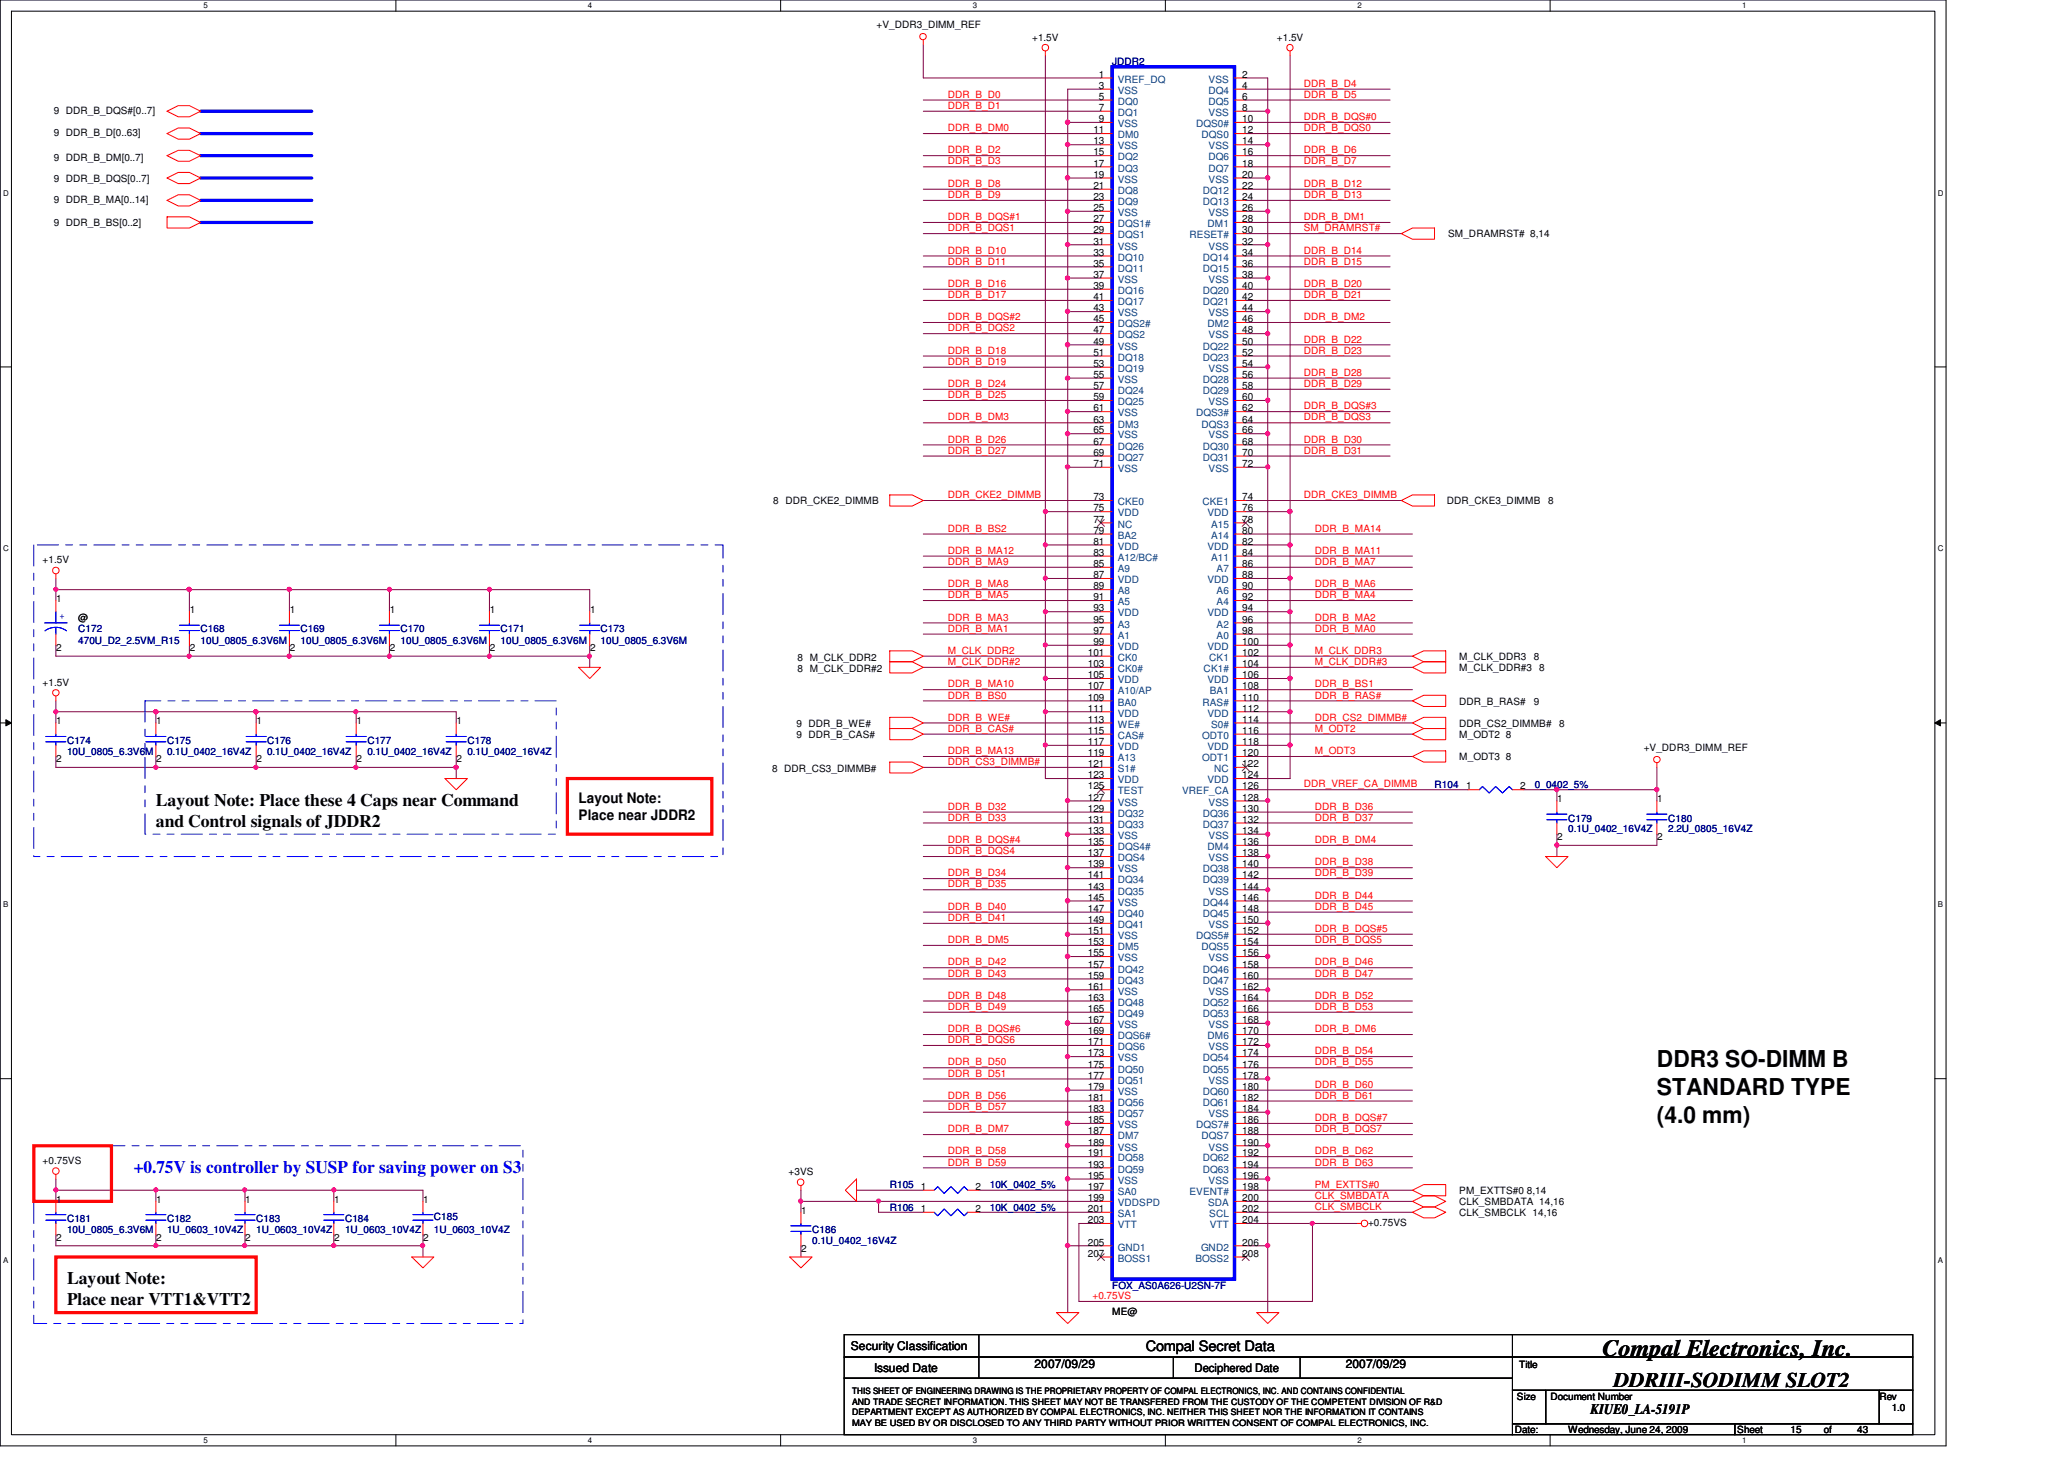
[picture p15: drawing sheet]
<svg xmlns="http://www.w3.org/2000/svg" width="297mm" height="210mm" viewBox="0 0 297 210" stroke-linecap="round" stroke-linejoin="round" font-family="sans-serif">
<defs><g id="words">
<g font-size="3.3">
<text x="238.5" y="153.5">DDR3 SO-DIMM B</text>
<text x="238.5" y="157.6">STANDARD TYPE</text>
<text x="238.5" y="161.6">(4.0 mm)</text>
<text x="230.6" y="195.1">Compal Electronics, Inc.</text>
</g>
<text font-size="3" x="232.2" y="199.6">DDRIII-SODIMM SLOT2</text>
<g font-size="2.5">
<text x="22.4" y="116">Layout Note: Place these 4 Caps near Command</text>
<text x="22.4" y="119">and Control signals of JDDR2</text>
<text x="9.6" y="184.7">Layout Note:</text>
<text x="9.6" y="187.7">Place near VTT1&amp;VTT2</text>
</g>
<text font-size="2.5" fill="#00f" x="19.3" y="168.7">+0.75V is controller by SUSP for saving power on S3</text>
<g font-size="2.1">
<text x="83.3" y="115.5">Layout Note:</text>
<text x="83.3" y="118">Place near JDDR2</text>
<text x="164.9" y="194.4">Compal Secret Data</text>
<text x="228.9" y="203.5">KIUE0_LA-5191P</text>
</g>
<g font-size="1.7">
<text x="122.5" y="194.3">Security Classification</text>
<text x="125.8" y="197.3">Issued Date</text>
<text x="148.9" y="196.8">2007/09/29</text>
<text x="171.9" y="197.4">Deciphered Date</text>
<text x="193.7" y="196.8">2007/09/29</text>
</g>
<g font-size="1.4">
<text x="126.1" y="4.1">+V_DDR3_DIMM_REF</text>
<text x="148.5" y="5.8">+1.5V</text>
<text x="183.8" y="5.8">+1.5V</text>
<text x="158.2" y="11.2">1</text>
<text x="178.8" y="11.2">2</text>
<text x="7.7" y="16.4">9 DDR_B_DQS#[0..7]</text>
<text x="158.2" y="12.8">3</text>
<text x="158.2" y="14.4">5</text>
<text x="158.2" y="16">7</text>
<text x="158.2" y="17.6">9</text>
<text x="178.8" y="17.6">10</text>
<text x="178.8" y="12.8">4</text>
<text x="178.8" y="14.4">6</text>
<text x="178.8" y="16">8</text>
<text x="7.7" y="19.6">9 DDR_B_D[0..63]</text>
<text x="7.7" y="23.1">9 DDR_B_DM[0..7]</text>
<text x="157.3" y="19.2">11</text>
<text x="157.3" y="20.8">13</text>
<text x="157.3" y="22.4">15</text>
<text x="157.3" y="24">17</text>
<text x="178.8" y="22.4">16</text>
<text x="178.8" y="24">18</text>
<text x="178.8" y="20.8">14</text>
<text x="178.8" y="19.2">12</text>
<text x="7.7" y="29.2">9 DDR_B_MA[0..14]</text>
<text x="7.7" y="26.2">9 DDR_B_DQS[0..7]</text>
<text x="157.3" y="25.6">19</text>
<text x="157.3" y="27.2">21</text>
<text x="157.3" y="28.8">23</text>
<text x="178.8" y="27.2">22</text>
<text x="178.8" y="28.8">24</text>
<text x="178.8" y="25.6">20</text>
<text x="7.7" y="32.6">9 DDR_B_BS[0..2]</text>
<text x="157.3" y="30.4">25</text>
<text x="157.3" y="32">27</text>
<text x="157.3" y="33.6">29</text>
<text x="157.3" y="35.2">31</text>
<text x="178.8" y="32">28</text>
<text x="178.8" y="30.4">26</text>
<text x="178.8" y="35.2">32</text>
<text x="178.8" y="33.6">30</text>
<text x="208.4" y="34.2">SM_DRAMRST# 8,14</text>
<text x="157.3" y="36.8">33</text>
<text x="157.3" y="38.4">35</text>
<text x="157.3" y="40">37</text>
<text x="157.3" y="41.6">39</text>
<text x="178.8" y="36.8">34</text>
<text x="178.8" y="38.4">36</text>
<text x="178.8" y="41.6">40</text>
<text x="178.8" y="40">38</text>
<text x="157.3" y="43.2">41</text>
<text x="157.3" y="44.8">43</text>
<text x="157.3" y="46.4">45</text>
<text x="157.3" y="48">47</text>
<text x="178.8" y="43.2">42</text>
<text x="178.8" y="46.4">46</text>
<text x="178.8" y="44.8">44</text>
<text x="178.8" y="48">48</text>
<text x="157.3" y="49.6">49</text>
<text x="157.3" y="51.2">51</text>
<text x="157.3" y="52.8">53</text>
<text x="178.8" y="49.6">50</text>
<text x="178.8" y="51.2">52</text>
<text x="178.8" y="52.8">54</text>
<text x="157.3" y="54.4">55</text>
<text x="157.3" y="56">57</text>
<text x="157.3" y="57.6">59</text>
<text x="157.3" y="59.2">61</text>
<text x="178.8" y="54.4">56</text>
<text x="178.8" y="56">58</text>
<text x="178.8" y="59.2">62</text>
<text x="178.8" y="57.6">60</text>
<text x="157.3" y="60.8">63</text>
<text x="157.3" y="62.4">65</text>
<text x="157.3" y="64">67</text>
<text x="157.3" y="65.6">69</text>
<text x="178.8" y="64">68</text>
<text x="178.8" y="65.6">70</text>
<text x="178.8" y="62.4">66</text>
<text x="178.8" y="60.8">64</text>
<text x="157.3" y="67.2">71</text>
<text x="157.3" y="72">73</text>
<text x="178.8" y="67.2">72</text>
<text x="178.8" y="72">74</text>
<text x="111.2" y="72.6">8 DDR_CKE2_DIMMB</text>
<text x="157.3" y="73.6">75</text>
<text x="157.3" y="75.2">77</text>
<text x="157.3" y="76.8">79</text>
<text x="178.8" y="75.2">78</text>
<text x="178.8" y="76.8">80</text>
<text x="178.8" y="73.6">76</text>
<text x="208.2" y="72.6">DDR_CKE3_DIMMB</text>
<text x="222.8" y="72.6">8</text>
<text x="6.1" y="81.1">+1.5V</text>
<text x="157.3" y="78.4">81</text>
<text x="157.3" y="80">83</text>
<text x="157.3" y="81.6">85</text>
<text x="157.3" y="83.2">87</text>
<text x="178.8" y="80">84</text>
<text x="178.8" y="78.4">82</text>
<text x="178.8" y="83.2">88</text>
<text x="178.8" y="81.6">86</text>
<text x="8.1" y="86.6">1</text>
<text x="11.3" y="89.4">@</text>
<text x="27.3" y="88.2">1</text>
<text x="41.7" y="88.2">1</text>
<text x="56.1" y="88.2">1</text>
<text x="70.5" y="88.2">1</text>
<text x="84.9" y="88.2">1</text>
<text x="157.3" y="84.8">89</text>
<text x="157.3" y="86.4">91</text>
<text x="157.3" y="88">93</text>
<text x="157.3" y="89.6">95</text>
<text x="178.8" y="88">94</text>
<text x="178.8" y="84.8">90</text>
<text x="178.8" y="86.4">92</text>
<text x="178.8" y="89.6">96</text>
<text x="8.1" y="93.7">2</text>
<text x="27.3" y="93.7">2</text>
<text x="41.7" y="93.7">2</text>
<text x="56.1" y="93.7">2</text>
<text x="70.5" y="93.7">2</text>
<text x="84.9" y="93.7">2</text>
<text x="114.8" y="95.1">8 M_CLK_DDR2</text>
<text x="156.5" y="94.4">101</text>
<text x="156.5" y="96">103</text>
<text x="157.3" y="91.2">97</text>
<text x="157.3" y="92.8">99</text>
<text x="178.8" y="92.8">100</text>
<text x="178.8" y="96">104</text>
<text x="178.8" y="91.2">98</text>
<text x="178.8" y="94.4">102</text>
<text x="210" y="95">M_CLK_DDR3</text>
<text x="220.7" y="95">8</text>
<text x="6.1" y="98.6">+1.5V</text>
<text x="114.8" y="96.7">8 M_CLK_DDR#2</text>
<text x="156.5" y="97.6">105</text>
<text x="156.5" y="99.2">107</text>
<text x="156.5" y="100.8">109</text>
<text x="178.8" y="97.6">106</text>
<text x="178.8" y="99.2">108</text>
<text x="178.8" y="100.8">110</text>
<text x="210" y="101.4">DDR_B_RAS#</text>
<text x="210" y="96.6">M_CLK_DDR#3</text>
<text x="220.7" y="101.4">9</text>
<text x="221.5" y="96.6">8</text>
<text x="8.1" y="104.2">1</text>
<text x="22.5" y="104.2">1</text>
<text x="36.9" y="104.2">1</text>
<text x="51.3" y="104.2">1</text>
<text x="65.7" y="104.2">1</text>
<text x="114.6" y="104.6">9 DDR_B_WE#</text>
<text x="114.6" y="106.2">9 DDR_B_CAS#</text>
<text x="156.5" y="102.4">111</text>
<text x="156.5" y="104">113</text>
<text x="156.5" y="105.6">115</text>
<text x="156.5" y="107.2">117</text>
<text x="178.8" y="104">114</text>
<text x="178.8" y="102.4">112</text>
<text x="178.8" y="107.2">118</text>
<text x="178.8" y="105.6">116</text>
<text x="210" y="104.6">DDR_CS2_DIMMB#</text>
<text x="210" y="106.2">M_ODT2 8</text>
<text x="224.4" y="104.6">8</text>
<text x="8.1" y="109.7">2</text>
<text x="22.5" y="109.7">2</text>
<text x="36.9" y="109.7">2</text>
<text x="51.3" y="109.7">2</text>
<text x="65.7" y="109.7">2</text>
<text x="111.1" y="111.1">8 DDR_CS3_DIMMB#</text>
<text x="156.5" y="108.8">119</text>
<text x="156.5" y="110.4">121</text>
<text x="156.5" y="112">123</text>
<text x="156.5" y="113.6">125</text>
<text x="178.8" y="113.6">126</text>
<text x="178.8" y="112">124</text>
<text x="178.8" y="110.4">122</text>
<text x="178.8" y="108.8">120</text>
<text x="210" y="109.4">M_ODT3 8</text>
<text x="211" y="113.6">1</text>
<text x="218.8" y="113.6">2</text>
<text x="236.6" y="108.1">+V_DDR3_DIMM_REF</text>
<text x="156.5" y="115.2">127</text>
<text x="156.5" y="116.8">129</text>
<text x="156.5" y="118.4">131</text>
<text x="156.5" y="120">133</text>
<text x="178.8" y="116.8">130</text>
<text x="178.8" y="118.4">132</text>
<text x="178.8" y="115.2">128</text>
<text x="178.8" y="120">134</text>
<text x="224.1" y="115.4">1</text>
<text x="238.5" y="115.4">1</text>
<text x="156.5" y="121.6">135</text>
<text x="156.5" y="123.2">137</text>
<text x="156.5" y="124.8">139</text>
<text x="178.8" y="124.8">140</text>
<text x="178.8" y="121.6">136</text>
<text x="178.8" y="123.2">138</text>
<text x="224.1" y="120.9">2</text>
<text x="238.5" y="120.9">2</text>
<text x="156.5" y="126.4">141</text>
<text x="156.5" y="128">143</text>
<text x="156.5" y="129.6">145</text>
<text x="156.5" y="131.2">147</text>
<text x="178.8" y="126.4">142</text>
<text x="178.8" y="129.6">146</text>
<text x="178.8" y="131.2">148</text>
<text x="178.8" y="128">144</text>
<text x="156.5" y="132.8">149</text>
<text x="156.5" y="134.4">151</text>
<text x="156.5" y="136">153</text>
<text x="156.5" y="137.6">155</text>
<text x="178.8" y="134.4">152</text>
<text x="178.8" y="132.8">150</text>
<text x="178.8" y="137.6">156</text>
<text x="178.8" y="136">154</text>
<text x="156.5" y="139.2">157</text>
<text x="156.5" y="140.8">159</text>
<text x="156.5" y="142.4">161</text>
<text x="156.5" y="144">163</text>
<text x="178.8" y="139.2">158</text>
<text x="178.8" y="140.8">160</text>
<text x="178.8" y="144">164</text>
<text x="178.8" y="142.4">162</text>
<text x="156.5" y="145.6">165</text>
<text x="156.5" y="147.2">167</text>
<text x="156.5" y="148.8">169</text>
<text x="178.8" y="145.6">166</text>
<text x="178.8" y="148.8">170</text>
<text x="178.8" y="147.2">168</text>
<text x="156.5" y="150.4">171</text>
<text x="156.5" y="152">173</text>
<text x="156.5" y="153.6">175</text>
<text x="156.5" y="155.2">177</text>
<text x="178.8" y="152">174</text>
<text x="178.8" y="153.6">176</text>
<text x="178.8" y="150.4">172</text>
<text x="178.8" y="155.2">178</text>
<text x="156.5" y="156.8">179</text>
<text x="156.5" y="158.4">181</text>
<text x="156.5" y="160">183</text>
<text x="156.5" y="161.6">185</text>
<text x="178.8" y="156.8">180</text>
<text x="178.8" y="158.4">182</text>
<text x="178.8" y="161.6">186</text>
<text x="178.8" y="160">184</text>
<text x="6.1" y="167.5">+0.75VS</text>
<text x="156.5" y="163.2">187</text>
<text x="156.5" y="164.8">189</text>
<text x="156.5" y="166.4">191</text>
<text x="156.5" y="168">193</text>
<text x="178.8" y="166.4">192</text>
<text x="178.8" y="168">194</text>
<text x="178.8" y="164.8">190</text>
<text x="178.8" y="163.2">188</text>
<text x="8.1" y="173">1</text>
<text x="22.5" y="173">1</text>
<text x="35.3" y="173">1</text>
<text x="48.1" y="173">1</text>
<text x="60.9" y="173">1</text>
<text x="113.5" y="169.1">+3VS</text>
<text x="132.5" y="171.2">1</text>
<text x="140.4" y="171.2">2</text>
<text x="156.5" y="169.6">195</text>
<text x="156.5" y="171.2">197</text>
<text x="156.5" y="172.8">199</text>
<text x="178.8" y="172.8">200</text>
<text x="178.8" y="169.6">196</text>
<text x="178.8" y="171.2">198</text>
<text x="210" y="171.8">PM_EXTTS#0 8,14</text>
<text x="210" y="173.4">CLK_SMBDATA 14,16</text>
<text x="8.1" y="178.5">2</text>
<text x="22.5" y="178.5">2</text>
<text x="35.3" y="178.5">2</text>
<text x="48.1" y="178.5">2</text>
<text x="60.9" y="178.5">2</text>
<text x="115.3" y="174.6">1</text>
<text x="132.5" y="174.4">1</text>
<text x="140.4" y="174.4">2</text>
<text x="156.5" y="174.4">201</text>
<text x="156.5" y="176">203</text>
<text x="156.5" y="179.2">205</text>
<text x="178.8" y="179.2">206</text>
<text x="178.8" y="174.4">202</text>
<text x="178.8" y="176">204</text>
<text x="196.9" y="176.4">+0.75VS</text>
<text x="210" y="175">CLK_SMBCLK 14,16</text>
<text x="115.3" y="180.1">2</text>
<text x="156.5" y="180.8">207</text>
<text x="178.8" y="180.8">208</text>
<text x="160.1" y="189.2">ME@</text>
<text x="218.6" y="196.8">Title</text>
<text x="218.3" y="201.4">Size</text>
<text x="223.1" y="201.4">Document Number</text>
<text x="270.5" y="201.4">Rev</text>
<text x="272.2" y="203">1.0</text>
<text x="218" y="206.2">Date:</text>
<text x="225.7" y="206.2">Wednesday, June 24, 2009</text>
<text x="250" y="206.2">Sheet</text>
<text x="257.7" y="206.2">15</text>
<text x="262.5" y="206.2">of</text>
<text x="267.3" y="206.2">43</text>
</g>
<g font-size="1.4" fill="#000080">
<text x="160.1" y="9.4">JDDR2</text>
<text x="11.3" y="91">C172</text>
<text x="11.3" y="92.6">470U_D2_2.5VM_R15</text>
<text x="28.9" y="91">C168</text>
<text x="28.9" y="92.6">10U_0805_6.3V6M</text>
<text x="43.3" y="91">C169</text>
<text x="43.3" y="92.6">10U_0805_6.3V6M</text>
<text x="57.7" y="91">C170</text>
<text x="57.7" y="92.6">10U_0805_6.3V6M</text>
<text x="72" y="91">C171</text>
<text x="72" y="92.6">10U_0805_6.3V6M</text>
<text x="86.4" y="91">C173</text>
<text x="86.4" y="92.6">10U_0805_6.3V6M</text>
<text x="9.6" y="107">C174</text>
<text x="24" y="107">C175</text>
<text x="38.4" y="107">C176</text>
<text x="52.9" y="107">C177</text>
<text x="67.3" y="107">C178</text>
<text x="9.6" y="108.6">10U_0805_6.3V6M</text>
<text x="24" y="108.6">0.1U_0402_16V4Z</text>
<text x="38.4" y="108.6">0.1U_0402_16V4Z</text>
<text x="52.9" y="108.6">0.1U_0402_16V4Z</text>
<text x="67.3" y="108.6">0.1U_0402_16V4Z</text>
<text x="206.5" y="113.4">R104</text>
<text x="220.9" y="113.4">0_0402_5%</text>
<text x="225.7" y="118.2">C179</text>
<text x="225.7" y="119.8">0.1U_0402_16V4Z</text>
<text x="240.1" y="118.2">C180</text>
<text x="240.1" y="119.8">2.2U_0805_16V4Z</text>
<text x="128.1" y="171">R105</text>
<text x="142.4" y="171">10K_0402_5%</text>
<text x="9.6" y="175.8">C181</text>
<text x="9.6" y="177.4">10U_0805_6.3V6M</text>
<text x="24" y="175.8">C182</text>
<text x="24" y="177.4">1U_0603_10V4Z</text>
<text x="36.9" y="175.8">C183</text>
<text x="36.9" y="177.4">1U_0603_10V4Z</text>
<text x="49.7" y="175.8">C184</text>
<text x="49.7" y="177.4">1U_0603_10V4Z</text>
<text x="62.4" y="175.5">C185</text>
<text x="62.4" y="177.4">1U_0603_10V4Z</text>
<text x="116.9" y="177.4">C186</text>
<text x="116.9" y="179">0.1U_0402_16V4Z</text>
<text x="128.1" y="174.2">R106</text>
<text x="142.4" y="174.2">10K_0402_5%</text>
<text x="160.1" y="185.4">FOX_AS0A626-U2SN-7F</text>
</g>
<g font-size="1.4" fill="#004080">
<text x="160.9" y="11.9">VREF_DQ</text>
<text x="173.9" y="11.9">VSS</text>
<text x="160.9" y="13.5">VSS</text>
<text x="160.9" y="15.1">DQ0</text>
<text x="160.9" y="16.7">DQ1</text>
<text x="173.9" y="13.5">DQ4</text>
<text x="173.9" y="15.1">DQ5</text>
<text x="173.9" y="16.7">VSS</text>
<text x="160.9" y="18.3">VSS</text>
<text x="160.9" y="19.9">DM0</text>
<text x="160.9" y="21.5">VSS</text>
<text x="160.9" y="23.1">DQ2</text>
<text x="172.1" y="18.3">DQS0#</text>
<text x="172.9" y="19.9">DQS0</text>
<text x="173.9" y="23.1">DQ6</text>
<text x="173.9" y="21.5">VSS</text>
<text x="160.9" y="24.7">DQ3</text>
<text x="160.9" y="26.3">VSS</text>
<text x="160.9" y="27.9">DQ8</text>
<text x="160.9" y="29.5">DQ9</text>
<text x="173.1" y="27.9">DQ12</text>
<text x="173.1" y="29.5">DQ13</text>
<text x="173.9" y="24.7">DQ7</text>
<text x="173.9" y="26.3">VSS</text>
<text x="160.9" y="31.1">VSS</text>
<text x="160.9" y="32.7">DQS1#</text>
<text x="160.9" y="34.3">DQS1</text>
<text x="160.9" y="35.9">VSS</text>
<text x="171.2" y="34.3">RESET#</text>
<text x="173.8" y="32.7">DM1</text>
<text x="173.9" y="31.1">VSS</text>
<text x="173.9" y="35.9">VSS</text>
<text x="160.9" y="37.5">DQ10</text>
<text x="160.9" y="39.1">DQ11</text>
<text x="160.9" y="40.7">VSS</text>
<text x="173.1" y="37.5">DQ14</text>
<text x="173.1" y="39.1">DQ15</text>
<text x="173.9" y="40.7">VSS</text>
<text x="160.9" y="42.3">DQ16</text>
<text x="160.9" y="43.9">DQ17</text>
<text x="160.9" y="45.5">VSS</text>
<text x="160.9" y="47.1">DQS2#</text>
<text x="173.1" y="42.3">DQ20</text>
<text x="173.1" y="43.9">DQ21</text>
<text x="173.8" y="47.1">DM2</text>
<text x="173.9" y="45.5">VSS</text>
<text x="160.9" y="48.7">DQS2</text>
<text x="160.9" y="50.3">VSS</text>
<text x="160.9" y="51.9">DQ18</text>
<text x="160.9" y="53.5">DQ19</text>
<text x="173.1" y="50.3">DQ22</text>
<text x="173.1" y="51.9">DQ23</text>
<text x="173.9" y="48.7">VSS</text>
<text x="173.9" y="53.5">VSS</text>
<text x="160.9" y="55.1">VSS</text>
<text x="160.9" y="56.7">DQ24</text>
<text x="160.9" y="58.3">DQ25</text>
<text x="160.9" y="59.9">VSS</text>
<text x="172.1" y="59.9">DQS3#</text>
<text x="173.1" y="55.1">DQ28</text>
<text x="173.1" y="56.7">DQ29</text>
<text x="173.9" y="58.3">VSS</text>
<text x="160.9" y="61.5">DM3</text>
<text x="160.9" y="63.1">VSS</text>
<text x="160.9" y="64.7">DQ26</text>
<text x="172.9" y="61.5">DQS3</text>
<text x="173.1" y="64.7">DQ30</text>
<text x="173.9" y="63.1">VSS</text>
<text x="160.9" y="66.3">DQ27</text>
<text x="160.9" y="67.9">VSS</text>
<text x="173.1" y="66.3">DQ31</text>
<text x="173.9" y="67.9">VSS</text>
<text x="160.9" y="72.7">CKE0</text>
<text x="160.9" y="74.3">VDD</text>
<text x="160.9" y="75.9">NC</text>
<text x="160.9" y="77.5">BA2</text>
<text x="173.1" y="72.7">CKE1</text>
<text x="173.8" y="74.3">VDD</text>
<text x="174.3" y="75.9">A15</text>
<text x="174.3" y="77.5">A14</text>
<text x="160.9" y="79.1">VDD</text>
<text x="160.9" y="80.7">A12/BC#</text>
<text x="160.9" y="82.3">A9</text>
<text x="160.9" y="83.9">VDD</text>
<text x="173.8" y="79.1">VDD</text>
<text x="173.8" y="83.9">VDD</text>
<text x="174.3" y="80.7">A11</text>
<text x="175.1" y="82.3">A7</text>
<text x="160.9" y="85.5">A8</text>
<text x="160.9" y="87.1">A5</text>
<text x="160.9" y="88.7">VDD</text>
<text x="173.8" y="88.7">VDD</text>
<text x="175.1" y="85.5">A6</text>
<text x="175.1" y="87.1">A4</text>
<text x="160.9" y="90.3">A3</text>
<text x="160.9" y="91.9">A1</text>
<text x="160.9" y="93.5">VDD</text>
<text x="160.9" y="95.1">CK0</text>
<text x="173.8" y="93.5">VDD</text>
<text x="174" y="95.1">CK1</text>
<text x="175.1" y="90.3">A2</text>
<text x="175.1" y="91.9">A0</text>
<text x="160.9" y="96.7">CK0#</text>
<text x="160.9" y="98.3">VDD</text>
<text x="160.9" y="99.9">A10/AP</text>
<text x="160.9" y="101.5">BA0</text>
<text x="173.1" y="101.5">RAS#</text>
<text x="173.2" y="96.7">CK1#</text>
<text x="173.8" y="98.3">VDD</text>
<text x="174.1" y="99.9">BA1</text>
<text x="160.9" y="103.1">VDD</text>
<text x="160.9" y="104.7">WE#</text>
<text x="160.9" y="106.3">CAS#</text>
<text x="160.9" y="107.9">VDD</text>
<text x="173" y="106.3">ODT0</text>
<text x="173.8" y="103.1">VDD</text>
<text x="173.8" y="107.9">VDD</text>
<text x="174.3" y="104.7">S0#</text>
<text x="160.9" y="109.5">A13</text>
<text x="160.9" y="111.1">S1#</text>
<text x="160.9" y="112.7">VDD</text>
<text x="173" y="109.5">ODT1</text>
<text x="173.8" y="112.7">VDD</text>
<text x="174.7" y="111.1">NC</text>
<text x="160.9" y="114.3">TEST</text>
<text x="160.9" y="115.9">VSS</text>
<text x="160.9" y="117.5">DQ32</text>
<text x="160.9" y="119.1">DQ33</text>
<text x="170.1" y="114.3">VREF_CA</text>
<text x="173.1" y="117.5">DQ36</text>
<text x="173.1" y="119.1">DQ37</text>
<text x="173.9" y="115.9">VSS</text>
<text x="160.9" y="120.7">VSS</text>
<text x="160.9" y="122.3">DQS4#</text>
<text x="160.9" y="123.9">DQS4</text>
<text x="160.9" y="125.5">VSS</text>
<text x="173.1" y="125.5">DQ38</text>
<text x="173.8" y="122.3">DM4</text>
<text x="173.9" y="120.7">VSS</text>
<text x="173.9" y="123.9">VSS</text>
<text x="160.9" y="127.1">DQ34</text>
<text x="160.9" y="128.7">DQ35</text>
<text x="160.9" y="130.3">VSS</text>
<text x="160.9" y="131.9">DQ40</text>
<text x="173.1" y="127.1">DQ39</text>
<text x="173.1" y="130.3">DQ44</text>
<text x="173.1" y="131.9">DQ45</text>
<text x="173.9" y="128.7">VSS</text>
<text x="160.9" y="133.5">DQ41</text>
<text x="160.9" y="135.1">VSS</text>
<text x="160.9" y="136.7">DM5</text>
<text x="172.1" y="135.1">DQS5#</text>
<text x="172.9" y="136.7">DQS5</text>
<text x="173.9" y="133.5">VSS</text>
<text x="160.9" y="138.3">VSS</text>
<text x="160.9" y="139.9">DQ42</text>
<text x="160.9" y="141.5">DQ43</text>
<text x="160.9" y="143.1">VSS</text>
<text x="173.1" y="139.9">DQ46</text>
<text x="173.1" y="141.5">DQ47</text>
<text x="173.9" y="138.3">VSS</text>
<text x="173.9" y="143.1">VSS</text>
<text x="160.9" y="144.7">DQ48</text>
<text x="160.9" y="146.3">DQ49</text>
<text x="160.9" y="147.9">VSS</text>
<text x="160.9" y="149.5">DQS6#</text>
<text x="173.1" y="144.7">DQ52</text>
<text x="173.1" y="146.3">DQ53</text>
<text x="173.8" y="149.5">DM6</text>
<text x="173.9" y="147.9">VSS</text>
<text x="160.9" y="151.1">DQS6</text>
<text x="160.9" y="152.7">VSS</text>
<text x="160.9" y="154.3">DQ50</text>
<text x="160.9" y="155.9">DQ51</text>
<text x="173.1" y="152.7">DQ54</text>
<text x="173.1" y="154.3">DQ55</text>
<text x="173.9" y="151.1">VSS</text>
<text x="173.9" y="155.9">VSS</text>
<text x="160.9" y="157.5">VSS</text>
<text x="160.9" y="159.1">DQ56</text>
<text x="160.9" y="160.7">DQ57</text>
<text x="173.1" y="157.5">DQ60</text>
<text x="173.1" y="159.1">DQ61</text>
<text x="173.9" y="160.7">VSS</text>
<text x="160.9" y="162.3">VSS</text>
<text x="160.9" y="163.9">DM7</text>
<text x="160.9" y="165.5">VSS</text>
<text x="160.9" y="167.1">DQ58</text>
<text x="172.1" y="162.3">DQS7#</text>
<text x="172.9" y="163.9">DQS7</text>
<text x="173.1" y="167.1">DQ62</text>
<text x="173.9" y="165.5">VSS</text>
<text x="160.9" y="168.7">DQ59</text>
<text x="160.9" y="170.3">VSS</text>
<text x="160.9" y="171.9">SA0</text>
<text x="160.9" y="173.5">VDDSPD</text>
<text x="171.2" y="171.9">EVENT#</text>
<text x="173.1" y="168.7">DQ63</text>
<text x="173.9" y="173.5">SDA</text>
<text x="173.9" y="170.3">VSS</text>
<text x="160.9" y="175.1">SA1</text>
<text x="160.9" y="176.7">VTT</text>
<text x="160.9" y="179.9">GND1</text>
<text x="172.8" y="179.9">GND2</text>
<text x="174" y="175.1">SCL</text>
<text x="174.1" y="176.7">VTT</text>
<text x="160.9" y="181.5">BOSS1</text>
<text x="172" y="181.5">BOSS2</text>
</g>
<g font-size="1.4" fill="#f00">
<text x="136.4" y="14.1">DDR_B_D0</text>
<text x="136.4" y="15.7">DDR_B_D1</text>
<text x="187.6" y="17.3">DDR_B_DQS#0</text>
<text x="187.6" y="12.5">DDR_B_D4</text>
<text x="187.6" y="14.1">DDR_B_D5</text>
<text x="136.4" y="22.1">DDR_B_D2</text>
<text x="136.4" y="23.7">DDR_B_D3</text>
<text x="136.4" y="18.9">DDR_B_DM0</text>
<text x="187.6" y="22.1">DDR_B_D6</text>
<text x="187.6" y="23.7">DDR_B_D7</text>
<text x="187.6" y="18.9">DDR_B_DQS0</text>
<text x="136.4" y="26.9">DDR_B_D8</text>
<text x="136.4" y="28.5">DDR_B_D9</text>
<text x="187.6" y="26.9">DDR_B_D12</text>
<text x="187.6" y="28.5">DDR_B_D13</text>
<text x="136.4" y="33.3">DDR_B_DQS1</text>
<text x="136.4" y="31.7">DDR_B_DQS#1</text>
<text x="187.6" y="33.3">SM_DRAMRST#</text>
<text x="187.6" y="31.7">DDR_B_DM1</text>
<text x="136.4" y="36.5">DDR_B_D10</text>
<text x="136.4" y="38.1">DDR_B_D11</text>
<text x="136.4" y="41.3">DDR_B_D16</text>
<text x="187.6" y="38.1">DDR_B_D15</text>
<text x="187.6" y="36.5">DDR_B_D14</text>
<text x="187.6" y="41.3">DDR_B_D20</text>
<text x="136.4" y="47.7">DDR_B_DQS2</text>
<text x="136.4" y="42.9">DDR_B_D17</text>
<text x="136.4" y="46.1">DDR_B_DQS#2</text>
<text x="187.6" y="42.9">DDR_B_D21</text>
<text x="187.6" y="46.1">DDR_B_DM2</text>
<text x="136.4" y="50.9">DDR_B_D18</text>
<text x="136.4" y="52.5">DDR_B_D19</text>
<text x="187.6" y="49.3">DDR_B_D22</text>
<text x="187.6" y="50.9">DDR_B_D23</text>
<text x="136.4" y="55.7">DDR_B_D24</text>
<text x="136.4" y="57.3">DDR_B_D25</text>
<text x="187.6" y="55.7">DDR_B_D29</text>
<text x="187.6" y="58.9">DDR_B_DQS#3</text>
<text x="187.6" y="54.1">DDR_B_D28</text>
<text x="136.4" y="63.7">DDR_B_D26</text>
<text x="136.4" y="60.5">DDR_B_DM3</text>
<text x="136.4" y="65.3">DDR_B_D27</text>
<text x="187.6" y="63.7">DDR_B_D30</text>
<text x="187.6" y="60.5">DDR_B_DQS3</text>
<text x="187.6" y="65.3">DDR_B_D31</text>
<text x="136.4" y="71.7">DDR_CKE2_DIMMB</text>
<text x="187.6" y="71.7">DDR_CKE3_DIMMB</text>
<text x="136.4" y="76.5">DDR_B_BS2</text>
<text x="189.2" y="76.5">DDR_B_MA14</text>
<text x="136.4" y="79.7">DDR_B_MA12</text>
<text x="136.4" y="81.3">DDR_B_MA9</text>
<text x="189.2" y="81.3">DDR_B_MA7</text>
<text x="189.2" y="79.7">DDR_B_MA11</text>
<text x="136.4" y="89.3">DDR_B_MA3</text>
<text x="136.4" y="86.1">DDR_B_MA5</text>
<text x="136.4" y="84.5">DDR_B_MA8</text>
<text x="189.2" y="84.5">DDR_B_MA6</text>
<text x="189.2" y="89.3">DDR_B_MA2</text>
<text x="189.2" y="86.1">DDR_B_MA4</text>
<text x="136.4" y="90.9">DDR_B_MA1</text>
<text x="136.4" y="95.7">M_CLK_DDR#2</text>
<text x="136.4" y="94.1">M_CLK_DDR2</text>
<text x="189.2" y="95.7">M_CLK_DDR#3</text>
<text x="189.2" y="94.1">M_CLK_DDR3</text>
<text x="189.2" y="90.9">DDR_B_MA0</text>
<text x="136.4" y="98.9">DDR_B_MA10</text>
<text x="136.4" y="100.5">DDR_B_BS0</text>
<text x="189.2" y="98.9">DDR_B_BS1</text>
<text x="189.2" y="100.5">DDR_B_RAS#</text>
<text x="136.4" y="105.3">DDR_B_CAS#</text>
<text x="136.4" y="103.7">DDR_B_WE#</text>
<text x="189.2" y="103.7">DDR_CS2_DIMMB#</text>
<text x="189.2" y="105.3">M_ODT2</text>
<text x="136.4" y="108.5">DDR_B_MA13</text>
<text x="136.4" y="110.1">DDR_CS3_DIMMB#</text>
<text x="187.6" y="113.3">DDR_VREF_CA_DIMMB</text>
<text x="189.2" y="108.5">M_ODT3</text>
<text x="136.4" y="116.5">DDR_B_D32</text>
<text x="136.4" y="118.1">DDR_B_D33</text>
<text x="189.2" y="118.1">DDR_B_D37</text>
<text x="189.2" y="116.5">DDR_B_D36</text>
<text x="136.4" y="121.3">DDR_B_DQS#4</text>
<text x="136.4" y="122.9">DDR_B_DQS4</text>
<text x="189.2" y="121.3">DDR_B_DM4</text>
<text x="189.2" y="124.5">DDR_B_D38</text>
<text x="136.4" y="130.9">DDR_B_D40</text>
<text x="136.4" y="127.7">DDR_B_D35</text>
<text x="136.4" y="126.1">DDR_B_D34</text>
<text x="189.2" y="126.1">DDR_B_D39</text>
<text x="189.2" y="130.9">DDR_B_D45</text>
<text x="189.2" y="129.3">DDR_B_D44</text>
<text x="136.4" y="132.5">DDR_B_D41</text>
<text x="136.4" y="135.7">DDR_B_DM5</text>
<text x="189.2" y="135.7">DDR_B_DQS5</text>
<text x="189.2" y="134.1">DDR_B_DQS#5</text>
<text x="136.4" y="140.5">DDR_B_D43</text>
<text x="136.4" y="143.7">DDR_B_D48</text>
<text x="136.4" y="138.9">DDR_B_D42</text>
<text x="189.2" y="138.9">DDR_B_D46</text>
<text x="189.2" y="140.5">DDR_B_D47</text>
<text x="189.2" y="143.7">DDR_B_D52</text>
<text x="136.4" y="145.3">DDR_B_D49</text>
<text x="136.4" y="148.5">DDR_B_DQS#6</text>
<text x="189.2" y="148.5">DDR_B_DM6</text>
<text x="189.2" y="145.3">DDR_B_D53</text>
<text x="136.4" y="154.9">DDR_B_D51</text>
<text x="136.4" y="153.3">DDR_B_D50</text>
<text x="136.4" y="150.1">DDR_B_DQS6</text>
<text x="189.2" y="153.3">DDR_B_D55</text>
<text x="189.2" y="151.7">DDR_B_D54</text>
<text x="136.4" y="158.1">DDR_B_D56</text>
<text x="136.4" y="159.7">DDR_B_D57</text>
<text x="189.2" y="158.1">DDR_B_D61</text>
<text x="189.2" y="156.5">DDR_B_D60</text>
<text x="189.2" y="161.3">DDR_B_DQS#7</text>
<text x="136.4" y="167.7">DDR_B_D59</text>
<text x="136.4" y="162.9">DDR_B_DM7</text>
<text x="136.4" y="166.1">DDR_B_D58</text>
<text x="189.2" y="166.1">DDR_B_D62</text>
<text x="189.2" y="162.9">DDR_B_DQS7</text>
<text x="189.2" y="167.7">DDR_B_D63</text>
<text x="189.2" y="170.9">PM_EXTTS#0</text>
<text x="189.2" y="172.5">CLK_SMBDATA</text>
<text x="189.2" y="174.1">CLK_SMBCLK</text>
<text x="157.2" y="186.9">+0.75VS</text>
</g>
<text font-size="1.4" fill="#00f" x="8.5" y="89">+</text>
<g font-size="1.3">
<text x="122.6" y="203.6">DEPARTMENT EXCEPT AS AUTHORIZED BY COMPAL ELECTRONICS, INC. NEITHER THIS SHEET NOR THE INFORMATION IT CONTAINS</text>
<text x="122.6" y="200.6">THIS SHEET OF ENGINEERING DRAWING IS THE PROPRIETARY PROPERTY OF COMPAL ELECTRONICS, INC. AND CONTAINS CONFIDENTIAL</text>
<text x="122.6" y="202.1">AND TRADE SECRET INFORMATION. THIS SHEET MAY NOT BE TRANSFERED FROM THE CUSTODY OF THE COMPETENT DIVISION OF R&amp;D</text>
<text x="122.6" y="205.1">MAY BE USED BY OR DISCLOSED TO ANY THIRD PARTY WITHOUT PRIOR WRITTEN CONSENT OF COMPAL ELECTRONICS, INC.</text>
</g>
<g font-size="1.1">
<text x="29.3" y="1.1">5</text>
<text x="84.6" y="1.1">4</text>
<text x="140" y="1.1">3</text>
<text x="195.4" y="1.1">2</text>
<text x="250.7" y="1.1">1</text>
<text x=".5" y="28.2">D</text>
<text x="278.9" y="28.2">D</text>
<text x=".5" y="79.3">C</text>
<text x="278.9" y="79.3">C</text>
<text x=".5" y="130.6">B</text>
<text x="278.9" y="130.6">B</text>
<text x=".5" y="181.7">A</text>
<text x="278.9" y="181.7">A</text>
<text x="29.3" y="207.6">5</text>
<text x="84.6" y="207.6">4</text>
<text x="140" y="207.6">3</text>
<text x="195.4" y="207.6">2</text>
<text x="250.7" y="207.6">1</text>
</g>
</g></defs>
<path d="M0 0h280.1v208h-280.1zM1.6 1.6h276.9v204.8h-276.9z" fill="none" stroke="#000" stroke-width=".14"/>
<g fill="#fff">
<path d="M29.3 .2h.6v1.2h-.6z"/>
<path d="M29.3 206.6h.6v1.2h-.6z"/>
</g>
<path d="M57 0v1.6M57 206.4v1.6" fill="none" stroke="#000" stroke-width=".14"/>
<g fill="#fff">
<path d="M84.6 .2h.6v1.2h-.6z"/>
<path d="M84.6 206.6h.6v1.2h-.6z"/>
</g>
<path d="M112.3 0v1.6M112.3 206.4v1.6" fill="none" stroke="#000" stroke-width=".14"/>
<g fill="#fff">
<path d="M140 .2h.6v1.2h-.6z"/>
<path d="M140 206.6h.6v1.2h-.6z"/>
</g>
<path d="M167.7 0v1.6M167.7 206.4v1.6" fill="none" stroke="#000" stroke-width=".14"/>
<g fill="#fff">
<path d="M195.4 .2h.5v1.2h-.5z"/>
<path d="M195.4 206.6h.5v1.2h-.5z"/>
</g>
<path d="M223.1 0v1.6M223.1 206.4v1.6" fill="none" stroke="#000" stroke-width=".14"/>
<g fill="#fff">
<path d="M250.7 .2h.6v1.2h-.6z"/>
<path d="M250.7 206.6h.6v1.2h-.6z"/>
<path d="M.5 27.2h.7v1.2h-.7z"/>
<path d="M278.9 27.2h.7v1.2h-.7z"/>
<path d="M.5 78.4h.7v1.1h-.7z"/>
<path d="M278.9 78.4h.7v1.1h-.7z"/>
</g>
<path d="M0 52.8h1.6M278.5 52.8h1.6" fill="none" stroke="#000" stroke-width=".14"/>
<g fill="#fff">
<path d="M.5 129.6h.7v1.2h-.7z"/>
<path d="M278.9 129.6h.7v1.2h-.7z"/>
</g>
<path d="M0 104h1.6M.8 103.5l.8 .5-.8 .4zM278.5 104l.8-.5v.9zM278.5 104h1.6" fill="none" stroke="#000" stroke-width=".14"/>
<path d="M.8 103.5l.8 .5-.8 .4zM278.5 104l.8-.5v.9z" fill="#000"/>
<g fill="#fff">
<path d="M.5 180.8h.7v1.1h-.7z"/>
<path d="M278.9 180.8h.7v1.1h-.7z"/>
</g>
<path d="M0 155.2h1.6M278.5 155.2h1.6" fill="none" stroke="#000" stroke-width=".14"/>
<path d="M28.9 19.2h16M28.9 16h16M28.9 28.8h16M28.9 22.4h16M28.9 25.6h16" fill="none" stroke="#00f" stroke-width=".47"/>
<path d="M150.4 88v4.8" fill="none" stroke="#800040" stroke-width=".14"/>
<circle cx="150.4" cy="88" r=".3" fill="#f0f"/>
<circle cx="150.4" cy="88" r=".3" fill="none" stroke="#f0f" stroke-width=".14"/>
<path d="M150.4 102.4v4.8" fill="none" stroke="#800040" stroke-width=".14"/>
<circle cx="150.4" cy="102.4" r=".3" fill="#f0f"/>
<circle cx="150.4" cy="102.4" r=".3" fill="none" stroke="#f0f" stroke-width=".14"/>
<path d="M150.4 97.6v4.8" fill="none" stroke="#800040" stroke-width=".14"/>
<circle cx="150.4" cy="97.6" r=".31" fill="#f0f"/>
<circle cx="150.4" cy="97.6" r=".31" fill="none" stroke="#f0f" stroke-width=".14"/>
<path d="M150.4 8v65.6M179.3 52.8h3.1M179.3 155.2h3.1M123.3 171.2h9.6M153.7 164.8v4.8M153.7 179.2h4.7" fill="none" stroke="#800040" stroke-width=".14"/>
<circle cx="153.6" cy="164.8" r=".31" fill="#f0f"/>
<circle cx="153.6" cy="164.8" r=".31" fill="none" stroke="#f0f" stroke-width=".14"/>
<path d="M153.7 156.8v4.8" fill="none" stroke="#800040" stroke-width=".14"/>
<circle cx="153.6" cy="156.8" r=".31" fill="#f0f"/>
<circle cx="153.6" cy="156.8" r=".31" fill="none" stroke="#f0f" stroke-width=".14"/>
<path d="M153.7 67.2v48" fill="none" stroke="#800040" stroke-width=".14"/>
<circle cx="153.6" cy="67.2" r=".31" fill="#f0f"/>
<circle cx="153.6" cy="67.2" r=".31" fill="none" stroke="#f0f" stroke-width=".14"/>
<path d="M153.7 17.6v3.2" fill="none" stroke="#800040" stroke-width=".14"/>
<circle cx="153.6" cy="17.6" r=".32" fill="#f0f"/>
<circle cx="153.6" cy="17.6" r=".32" fill="none" stroke="#f0f" stroke-width=".14"/>
<path d="M153.7 142.4v4.8" fill="none" stroke="#800040" stroke-width=".14"/>
<circle cx="153.6" cy="142.4" r=".31" fill="#f0f"/>
<circle cx="153.6" cy="142.4" r=".31" fill="none" stroke="#f0f" stroke-width=".14"/>
<path d="M153.7 30.4v4.8" fill="none" stroke="#800040" stroke-width=".14"/>
<circle cx="153.6" cy="30.4" r=".31" fill="#f0f"/>
<circle cx="153.6" cy="30.4" r=".31" fill="none" stroke="#f0f" stroke-width=".14"/>
<path d="M153.7 120v4.8" fill="none" stroke="#800040" stroke-width=".14"/>
<circle cx="153.6" cy="120" r=".31" fill="#f0f"/>
<circle cx="153.6" cy="120" r=".31" fill="none" stroke="#f0f" stroke-width=".14"/>
<path d="M179.3 11.2h3.1M182.4 30.4v4.8M179.3 57.6h3.1M179.3 137.6h3.1M115.3 179.2v1.6M115.3 172.8v1.6M155.3 176v11.2" fill="none" stroke="#800040" stroke-width=".14"/>
<circle cx="182.4" cy="30.4" r=".3" fill="#f0f"/>
<circle cx="182.4" cy="30.4" r=".3" fill="none" stroke="#f0f" stroke-width=".14"/>
<path d="M182.4 16v4.8" fill="none" stroke="#800040" stroke-width=".14"/>
<circle cx="182.4" cy="16" r=".3" fill="#f0f"/>
<circle cx="182.4" cy="16" r=".3" fill="none" stroke="#f0f" stroke-width=".14"/>
<path d="M182.4 147.2v3.2" fill="none" stroke="#800040" stroke-width=".14"/>
<circle cx="182.4" cy="147.2" r=".3" fill="#f0f"/>
<circle cx="182.4" cy="147.2" r=".3" fill="none" stroke="#f0f" stroke-width=".14"/>
<path d="M182.4 179.2v9.6" fill="none" stroke="#800040" stroke-width=".14"/>
<circle cx="182.4" cy="179.2" r=".3" fill="#f0f"/>
<circle cx="182.4" cy="179.2" r=".3" fill="none" stroke="#f0f" stroke-width=".14"/>
<path d="M182.4 128v4.8" fill="none" stroke="#800040" stroke-width=".14"/>
<circle cx="182.4" cy="128" r=".3" fill="#f0f"/>
<circle cx="182.4" cy="128" r=".3" fill="none" stroke="#f0f" stroke-width=".14"/>
<path d="M182.4 115.2v4.8" fill="none" stroke="#800040" stroke-width=".14"/>
<circle cx="182.4" cy="115.2" r=".3" fill="#f0f"/>
<circle cx="182.4" cy="115.2" r=".3" fill="none" stroke="#f0f" stroke-width=".14"/>
<path d="M179.3 48h3.1M22.4 171.2v1.6M22.4 179.2h12.9M35.3 171.2v1.6M48 177.6v1.6M60.9 177.6v1.6M126.4 174.4h6.5" fill="none" stroke="#800040" stroke-width=".14"/>
<circle cx="22.4" cy="179.2" r=".3" fill="#f0f"/>
<circle cx="22.4" cy="179.2" r=".3" fill="none" stroke="#f0f" stroke-width=".14"/>
<path d="M27.3 84.8h14.4" fill="none" stroke="#800040" stroke-width=".14"/>
<circle cx="27.2" cy="84.8" r=".3" fill="#f0f"/>
<circle cx="27.2" cy="84.8" r=".3" fill="none" stroke="#f0f" stroke-width=".14"/>
<g fill="none" stroke="#800040" stroke-width=".14">
<path d="M132.9 27.2h25.5M153.7 44.8h4.7M182.4 44.8v3.2M132.9 72h25.5M150.4 78.4h8M8 94.4h19.3M56 92.8v1.6M70.4 92.8v1.6M84.9 84.8v3.2M84.9 92.8v1.6M132.9 99.2h25.5M150.4 83.2h8"/>
<path d="M179.3 83.2h6.4M179.3 99.2h24M179.3 84.8h24M8 102.4v1.6M22.4 108.8v1.6M36.9 102.4v1.6M51.3 110.4h14.4M51.3 102.4v1.6M132.9 131.2h25.5M132.9 140.8h25.5M115.3 171.2v1.6M179.3 171.2h24"/>
</g>
<path d="M28.9 32h16" fill="none" stroke="#00f" stroke-width=".47"/>
<circle cx="182.4" cy="44.8" r=".3" fill="#f0f"/>
<circle cx="182.4" cy="44.8" r=".3" fill="none" stroke="#f0f" stroke-width=".14"/>
<path d="M35.3 171.2h12.7" fill="none" stroke="#800040" stroke-width=".14"/>
<circle cx="35.2" cy="171.2" r=".3" fill="#f0f"/>
<circle cx="35.2" cy="171.2" r=".3" fill="none" stroke="#f0f" stroke-width=".14"/>
<path d="M51.3 102.4h14.4" fill="none" stroke="#800040" stroke-width=".14"/>
<circle cx="51.2" cy="102.4" r=".3" fill="#f0f"/>
<circle cx="51.2" cy="102.4" r=".3" fill="none" stroke="#f0f" stroke-width=".14"/>
<path d="M179.3 56h20.8M179.3 76.8h24M185.7 78.4v4.8M179.3 96h24M179.3 126.4h24M179.3 158.4h24M179.3 156.8h24" fill="none" stroke="#800040" stroke-width=".14"/>
<circle cx="185.6" cy="78.4" r=".31" fill="#f0f"/>
<circle cx="185.6" cy="78.4" r=".31" fill="none" stroke="#f0f" stroke-width=".14"/>
<path d="M132.9 14.4h25.5M132.9 33.6h25.5M132.9 56h25.5M132.9 48h25.5M132.9 64h25.5M158.4 62.4h-4.7v4.8M132.9 105.6h25.5M150.4 112h8M132.9 121.6h25.5" fill="none" stroke="#800040" stroke-width=".14"/>
<circle cx="153.6" cy="62.4" r=".31" fill="#f0f"/>
<circle cx="153.6" cy="62.4" r=".31" fill="none" stroke="#f0f" stroke-width=".14"/>
<path d="M153.7 44.8v4.8M8 92.8v1.6" fill="none" stroke="#800040" stroke-width=".14"/>
<circle cx="153.6" cy="44.8" r=".31" fill="#f0f"/>
<circle cx="153.6" cy="44.8" r=".31" fill="none" stroke="#f0f" stroke-width=".14"/>
<path d="M179.3 17.6h20.8M179.3 72h22.4M185.7 73.6v4.8M179.3 89.6h24M179.3 102.4h6.4M179.3 131.2h24" fill="none" stroke="#800040" stroke-width=".14"/>
<circle cx="185.6" cy="73.6" r=".32" fill="#f0f"/>
<circle cx="185.6" cy="73.6" r=".32" fill="none" stroke="#f0f" stroke-width=".14"/>
<path d="M153.7 30.4h4.7M153.7 20.8h4.7M132.9 80h25.5M132.9 144h25.5M153.7 156.8h4.7M8 171.2h14.4" fill="none" stroke="#800040" stroke-width=".14"/>
<circle cx="8" cy="171.2" r=".3" fill="#f0f"/>
<circle cx="8" cy="171.2" r=".3" fill="none" stroke="#f0f" stroke-width=".14"/>
<path d="M153.7 20.8v4.8" fill="none" stroke="#800040" stroke-width=".14"/>
<circle cx="153.6" cy="20.8" r=".31" fill="#f0f"/>
<circle cx="153.6" cy="20.8" r=".31" fill="none" stroke="#f0f" stroke-width=".14"/>
<path d="M27.3 94.4h14.4" fill="none" stroke="#800040" stroke-width=".14"/>
<circle cx="27.2" cy="94.4" r=".3" fill="#f0f"/>
<circle cx="27.2" cy="94.4" r=".3" fill="none" stroke="#f0f" stroke-width=".14"/>
<path d="M41.7 94.4h14.3" fill="none" stroke="#800040" stroke-width=".14"/>
<circle cx="41.6" cy="94.4" r=".31" fill="#f0f"/>
<circle cx="41.6" cy="94.4" r=".31" fill="none" stroke="#f0f" stroke-width=".14"/>
<path d="M179.3 64h20.8M185.7 97.6v4.8M179.3 136h24M179.3 166.4h24" fill="none" stroke="#800040" stroke-width=".14"/>
<circle cx="185.6" cy="97.6" r=".32" fill="#f0f"/>
<circle cx="185.6" cy="97.6" r=".32" fill="none" stroke="#f0f" stroke-width=".14"/>
<path d="M126.4 172.8h32" fill="none" stroke="#800040" stroke-width=".14"/>
<circle cx="126.4" cy="172.8" r=".3" fill="#f0f"/>
<circle cx="126.4" cy="172.8" r=".3" fill="none" stroke="#f0f" stroke-width=".14"/>
<path d="M132.9 6.4v4.8M153.7 49.6v4.8M153.7 40h4.7M41.7 92.8v1.6M132.9 91.2h25.5M132.9 108.8h25.5M132.9 132.8h25.5M132.9 128h25.5M132.9 145.6h25.5M153.7 169.6h4.7" fill="none" stroke="#800040" stroke-width=".14"/>
<circle cx="153.6" cy="49.6" r=".32" fill="#f0f"/>
<circle cx="153.6" cy="49.6" r=".32" fill="none" stroke="#f0f" stroke-width=".14"/>
<path d="M150.4 92.8v4.8" fill="none" stroke="#800040" stroke-width=".14"/>
<circle cx="150.4" cy="92.8" r=".3" fill="#f0f"/>
<circle cx="150.4" cy="92.8" r=".3" fill="none" stroke="#f0f" stroke-width=".14"/>
<path d="M153.7 40v4.8" fill="none" stroke="#800040" stroke-width=".14"/>
<circle cx="153.6" cy="40" r=".31" fill="#f0f"/>
<circle cx="153.6" cy="40" r=".31" fill="none" stroke="#f0f" stroke-width=".14"/>
<path d="M56 94.4h14.4" fill="none" stroke="#800040" stroke-width=".14"/>
<circle cx="56" cy="94.4" r=".3" fill="#f0f"/>
<circle cx="56" cy="94.4" r=".3" fill="none" stroke="#f0f" stroke-width=".14"/>
<g fill="none" stroke="#800040" stroke-width=".14">
<path d="M132.9 32h25.5M153.7 35.2h4.7M179.3 38.4h20.8M179.3 22.4h20.8M179.3 33.6h22.4M132.9 43.2h25.5M41.7 84.8h14.3M132.9 81.6h25.5M150.4 97.6h8M132.9 116.8h25.5M132.9 126.4h25.5M179.3 139.2h24"/>
<path d="M132.9 155.2h25.5M179.3 153.6h24"/>
</g>
<circle cx="41.6" cy="84.8" r=".31" fill="#f0f"/>
<circle cx="41.6" cy="84.8" r=".31" fill="none" stroke="#f0f" stroke-width=".14"/>
<path d="M182.4 25.6v4.8" fill="none" stroke="#800040" stroke-width=".14"/>
<circle cx="182.4" cy="25.6" r=".31" fill="#f0f"/>
<circle cx="182.4" cy="25.6" r=".31" fill="none" stroke="#f0f" stroke-width=".14"/>
<path d="M179.3 115.2h3.1M182.4 142.4v4.8" fill="none" stroke="#800040" stroke-width=".14"/>
<circle cx="182.4" cy="142.4" r=".3" fill="#f0f"/>
<circle cx="182.4" cy="142.4" r=".3" fill="none" stroke="#f0f" stroke-width=".14"/>
<g fill="none" stroke="#800040" stroke-width=".14">
<path d="M153.7 12.8h4.7M179.3 49.6h20.8M179.3 43.2h20.8M179.3 51.2h20.8M27.3 84.8h-19.3v1.6M132.9 89.6h25.5M179.3 92.8h6.4M179.3 94.4h24M179.3 81.6h24M132.9 104h25.5M22.4 177.6v1.6M132.9 168h25.5"/>
<path d="M153.7 164.8h4.7"/>
</g>
<circle cx="27.2" cy="84.8" r=".3" fill="#f0f"/>
<circle cx="27.2" cy="84.8" r=".3" fill="none" stroke="#f0f" stroke-width=".14"/>
<circle cx="8" cy="84.8" r=".3" fill="#f0f"/>
<circle cx="8" cy="84.8" r=".3" fill="none" stroke="#f0f" stroke-width=".14"/>
<path d="M182.4 57.6v4.8" fill="none" stroke="#800040" stroke-width=".14"/>
<circle cx="182.4" cy="57.6" r=".31" fill="#f0f"/>
<circle cx="182.4" cy="57.6" r=".31" fill="none" stroke="#f0f" stroke-width=".14"/>
<path d="M179.3 35.2h3.1M8 110.4h14.4M65.7 110.4v1.6" fill="none" stroke="#800040" stroke-width=".14"/>
<circle cx="65.6" cy="110.4" r=".31" fill="#f0f"/>
<circle cx="65.6" cy="110.4" r=".31" fill="none" stroke="#f0f" stroke-width=".14"/>
<path d="M70.4 84.8h14.5" fill="none" stroke="#800040" stroke-width=".14"/>
<circle cx="70.4" cy="84.8" r=".3" fill="#f0f"/>
<circle cx="70.4" cy="84.8" r=".3" fill="none" stroke="#f0f" stroke-width=".14"/>
<path d="M48 171.2h12.9" fill="none" stroke="#800040" stroke-width=".14"/>
<circle cx="48" cy="171.2" r=".3" fill="#f0f"/>
<circle cx="48" cy="171.2" r=".3" fill="none" stroke="#f0f" stroke-width=".14"/>
<path d="M185.7 92.8v4.8h-6.4M35.3 177.6v1.6" fill="none" stroke="#800040" stroke-width=".14"/>
<circle cx="185.6" cy="92.8" r=".31" fill="#f0f"/>
<circle cx="185.6" cy="92.8" r=".31" fill="none" stroke="#f0f" stroke-width=".14"/>
<path d="M132.9 22.4h25.5M22.4 102.4h14.5M65.7 108.8v1.6M132.9 139.2h25.5M179.3 120h3.1M140.9 174.4h17.5" fill="none" stroke="#800040" stroke-width=".14"/>
<circle cx="36.8" cy="102.4" r=".3" fill="#f0f"/>
<circle cx="36.8" cy="102.4" r=".3" fill="none" stroke="#f0f" stroke-width=".14"/>
<circle cx="22.4" cy="102.4" r=".3" fill="#f0f"/>
<circle cx="22.4" cy="102.4" r=".3" fill="none" stroke="#f0f" stroke-width=".14"/>
<path d="M179.3 24h20.8M179.3 91.2h24M185.7 88v4.8M8 179.2h14.4M179.3 161.6h24" fill="none" stroke="#800040" stroke-width=".14"/>
<circle cx="185.6" cy="88" r=".31" fill="#f0f"/>
<circle cx="185.6" cy="88" r=".31" fill="none" stroke="#f0f" stroke-width=".14"/>
<path d="M153.7 25.6h4.7M132.9 96h25.5M150.4 92.8h8M153.7 152h4.7M182.4 155.2v4.8" fill="none" stroke="#800040" stroke-width=".14"/>
<circle cx="182.4" cy="155.2" r=".3" fill="#f0f"/>
<circle cx="182.4" cy="155.2" r=".3" fill="none" stroke="#f0f" stroke-width=".14"/>
<path d="M153.7 59.2v3.2M179.3 150.4h3.1" fill="none" stroke="#800040" stroke-width=".14"/>
<circle cx="153.6" cy="59.2" r=".31" fill="#f0f"/>
<circle cx="153.6" cy="59.2" r=".31" fill="none" stroke="#f0f" stroke-width=".14"/>
<path d="M182.4 40v4.8" fill="none" stroke="#800040" stroke-width=".14"/>
<circle cx="182.4" cy="40" r=".3" fill="#f0f"/>
<circle cx="182.4" cy="40" r=".3" fill="none" stroke="#f0f" stroke-width=".14"/>
<path d="M150.4 73.6v4.8" fill="none" stroke="#800040" stroke-width=".14"/>
<circle cx="150.4" cy="73.6" r=".31" fill="#f0f"/>
<circle cx="150.4" cy="73.6" r=".31" fill="none" stroke="#f0f" stroke-width=".14"/>
<path d="M153.7 25.6v4.8" fill="none" stroke="#800040" stroke-width=".14"/>
<circle cx="153.6" cy="25.6" r=".32" fill="#f0f"/>
<circle cx="153.6" cy="25.6" r=".32" fill="none" stroke="#f0f" stroke-width=".14"/>
<path d="M182.4 164.8v4.8" fill="none" stroke="#800040" stroke-width=".14"/>
<circle cx="182.4" cy="164.8" r=".3" fill="#f0f"/>
<circle cx="182.4" cy="164.8" r=".3" fill="none" stroke="#f0f" stroke-width=".14"/>
<path d="M153.7 179.2v9.6" fill="none" stroke="#800040" stroke-width=".14"/>
<circle cx="153.6" cy="179.2" r=".31" fill="#f0f"/>
<circle cx="153.6" cy="179.2" r=".31" fill="none" stroke="#f0f" stroke-width=".14"/>
<path d="M179.3 59.2h20.8M185.7 107.2v4.8M179.3 148.8h24M188.9 176h6.4" fill="none" stroke="#800040" stroke-width=".14"/>
<circle cx="185.6" cy="107.2" r=".31" fill="#f0f"/>
<circle cx="185.6" cy="107.2" r=".31" fill="none" stroke="#f0f" stroke-width=".14"/>
<path d="M132.9 11.2h25.5M132.9 51.2h25.5M153.7 59.2h4.7M132.9 86.4h25.5M153.7 115.2h4.7M140.9 171.2h17.5M182.4 160v4.8h-3.1" fill="none" stroke="#800040" stroke-width=".14"/>
<circle cx="182.4" cy="160" r=".3" fill="#f0f"/>
<circle cx="182.4" cy="160" r=".3" fill="none" stroke="#f0f" stroke-width=".14"/>
<path d="M179.3 16h3.1M8 83.2v1.6M36.9 110.4h14.4" fill="none" stroke="#800040" stroke-width=".14"/>
<circle cx="51.2" cy="110.4" r=".3" fill="#f0f"/>
<circle cx="51.2" cy="110.4" r=".3" fill="none" stroke="#f0f" stroke-width=".14"/>
<circle cx="36.8" cy="110.4" r=".3" fill="#f0f"/>
<circle cx="36.8" cy="110.4" r=".3" fill="none" stroke="#f0f" stroke-width=".14"/>
<path d="M48 171.2v1.6M115.3 172.8h11.1" fill="none" stroke="#800040" stroke-width=".14"/>
<circle cx="115.2" cy="172.8" r=".3" fill="#f0f"/>
<circle cx="115.2" cy="172.8" r=".3" fill="none" stroke="#f0f" stroke-width=".14"/>
<path d="M179.3 19.2h20.8M179.3 12.8h20.8M132.9 24h25.5M179.3 36.8h20.8M132.9 52.8h25.5M179.3 40h3.1M150.4 73.6h8M179.3 73.6h6.4M56 84.8h14.4M179.3 86.4h24M179.3 107.2h6.4M179.3 108.8h24" fill="none" stroke="#800040" stroke-width=".14"/>
<circle cx="56" cy="84.8" r=".3" fill="#f0f"/>
<circle cx="56" cy="84.8" r=".3" fill="none" stroke="#f0f" stroke-width=".14"/>
<path d="M153.7 124.8v4.8" fill="none" stroke="#800040" stroke-width=".14"/>
<circle cx="153.6" cy="124.8" r=".31" fill="#f0f"/>
<circle cx="153.6" cy="124.8" r=".31" fill="none" stroke="#f0f" stroke-width=".14"/>
<path d="M48 179.2h12.9" fill="none" stroke="#800040" stroke-width=".14"/>
<circle cx="60.8" cy="179.2" r=".3" fill="#f0f"/>
<circle cx="60.8" cy="179.2" r=".3" fill="none" stroke="#f0f" stroke-width=".14"/>
<path d="M179.3 44.8h3.1M182.4 48v4.8M8 171.2v1.6" fill="none" stroke="#800040" stroke-width=".14"/>
<circle cx="182.4" cy="48" r=".3" fill="#f0f"/>
<circle cx="182.4" cy="48" r=".3" fill="none" stroke="#f0f" stroke-width=".14"/>
<path d="M22.4 171.2h12.9" fill="none" stroke="#800040" stroke-width=".14"/>
<circle cx="22.4" cy="171.2" r=".3" fill="#f0f"/>
<circle cx="22.4" cy="171.2" r=".3" fill="none" stroke="#f0f" stroke-width=".14"/>
<path d="M8 102.4h14.4" fill="none" stroke="#800040" stroke-width=".14"/>
<circle cx="22.4" cy="102.4" r=".3" fill="#f0f"/>
<circle cx="22.4" cy="102.4" r=".3" fill="none" stroke="#f0f" stroke-width=".14"/>
<circle cx="8" cy="102.4" r=".3" fill="#f0f"/>
<circle cx="8" cy="102.4" r=".3" fill="none" stroke="#f0f" stroke-width=".14"/>
<path d="M185.7 8v65.6M179.3 78.4h6.4M132.9 158.4h25.5M153.7 147.2h4.7M179.3 169.6h3.1" fill="none" stroke="#800040" stroke-width=".14"/>
<circle cx="153.6" cy="147.2" r=".31" fill="#f0f"/>
<circle cx="153.6" cy="147.2" r=".31" fill="none" stroke="#f0f" stroke-width=".14"/>
<path d="M132.9 36.8h25.5M179.3 25.6h3.1M179.3 30.4h3.1M132.9 60.8h25.5M22.4 102.4v1.6M150.4 107.2v4.8" fill="none" stroke="#800040" stroke-width=".14"/>
<circle cx="150.4" cy="107.2" r=".3" fill="#f0f"/>
<circle cx="150.4" cy="107.2" r=".3" fill="none" stroke="#f0f" stroke-width=".14"/>
<path d="M179.3 14.4h20.8M132.9 46.4h25.5M179.3 46.4h20.8M179.3 60.8h20.8M8 100.8v1.6M132.9 110.4h25.5M153.7 129.6v4.8M179.3 128h3.1M179.3 145.6h24M132.9 163.2h25.5M179.3 163.2h24" fill="none" stroke="#800040" stroke-width=".14"/>
<circle cx="153.6" cy="129.6" r=".32" fill="#f0f"/>
<circle cx="153.6" cy="129.6" r=".32" fill="none" stroke="#f0f" stroke-width=".14"/>
<path d="M182.4 67.2v48M179.3 160h3.1" fill="none" stroke="#800040" stroke-width=".14"/>
<circle cx="182.4" cy="67.2" r=".3" fill="#f0f"/>
<circle cx="182.4" cy="67.2" r=".3" fill="none" stroke="#f0f" stroke-width=".14"/>
<path d="M153.7 147.2v4.8" fill="none" stroke="#800040" stroke-width=".14"/>
<circle cx="153.6" cy="147.2" r=".31" fill="#f0f"/>
<circle cx="153.6" cy="147.2" r=".31" fill="none" stroke="#f0f" stroke-width=".14"/>
<path d="M153.7 54.4v4.8M155.3 187.2h33.6" fill="none" stroke="#800040" stroke-width=".14"/>
<circle cx="153.6" cy="54.4" r=".31" fill="#f0f"/>
<circle cx="153.6" cy="54.4" r=".31" fill="none" stroke="#f0f" stroke-width=".14"/>
<path d="M153.7 115.2v4.8" fill="none" stroke="#800040" stroke-width=".14"/>
<circle cx="153.6" cy="115.2" r=".31" fill="#f0f"/>
<circle cx="153.6" cy="115.2" r=".31" fill="none" stroke="#f0f" stroke-width=".14"/>
<path d="M182.4 120v3.2" fill="none" stroke="#800040" stroke-width=".14"/>
<circle cx="182.4" cy="120" r=".3" fill="#f0f"/>
<circle cx="182.4" cy="120" r=".3" fill="none" stroke="#f0f" stroke-width=".14"/>
<path d="M153.7 35.2v4.8M27.3 92.8v1.6" fill="none" stroke="#800040" stroke-width=".14"/>
<circle cx="153.6" cy="35.2" r=".31" fill="#f0f"/>
<circle cx="153.6" cy="35.2" r=".31" fill="none" stroke="#f0f" stroke-width=".14"/>
<g fill="none" stroke="#800040" stroke-width=".14">
<path d="M132.9 19.2h25.5M182.4 11.2v4.8M179.3 20.8h3.1M179.3 32h20.8M182.4 35.2v4.8M153.7 49.6h4.7M179.3 41.6h20.8M70.4 84.8v3.2M132.9 84.8h25.5M132.9 118.4h25.5M150.4 107.2h8M179.3 118.4h24"/>
<path d="M219.3 113.6h4.8M132.9 153.6h25.5M179.3 140.8h24M60.9 171.2v1.6M155.3 176h3.1M179.3 174.4h24"/>
</g>
<circle cx="182.4" cy="35.2" r=".3" fill="#f0f"/>
<circle cx="182.4" cy="35.2" r=".3" fill="none" stroke="#f0f" stroke-width=".14"/>
<path d="M150.4 78.4v4.8M51.3 108.8v1.6M65.7 102.4v1.6" fill="none" stroke="#800040" stroke-width=".14"/>
<circle cx="150.4" cy="78.4" r=".3" fill="#f0f"/>
<circle cx="150.4" cy="78.4" r=".3" fill="none" stroke="#f0f" stroke-width=".14"/>
<path d="M179.3 134.4h24M179.3 179.2h3.1M188.9 176v11.2" fill="none" stroke="#800040" stroke-width=".14"/>
<circle cx="188.8" cy="176" r=".3" fill="#f0f"/>
<circle cx="188.8" cy="176" r=".3" fill="none" stroke="#f0f" stroke-width=".14"/>
<path d="M179.3 104h24M185.7 102.4v4.8M179.3 168h24" fill="none" stroke="#800040" stroke-width=".14"/>
<circle cx="185.6" cy="102.4" r=".31" fill="#f0f"/>
<circle cx="185.6" cy="102.4" r=".31" fill="none" stroke="#f0f" stroke-width=".14"/>
<path d="M132.9 166.4h25.5M153.7 161.6h4.7" fill="none" stroke="#800040" stroke-width=".14"/>
<circle cx="153.6" cy="161.6" r=".32" fill="#f0f"/>
<circle cx="153.6" cy="161.6" r=".32" fill="none" stroke="#f0f" stroke-width=".14"/>
<path d="M153.7 17.6h4.7M132.9 38.4h25.5M182.4 20.8v4.8M132.9 76.8h25.5M179.3 62.4h3.1M27.3 84.8v3.2M41.7 84.8v3.2M56 84.8v3.2M150.4 102.4h8M153.7 120h4.7" fill="none" stroke="#800040" stroke-width=".14"/>
<circle cx="182.4" cy="20.8" r=".3" fill="#f0f"/>
<circle cx="182.4" cy="20.8" r=".3" fill="none" stroke="#f0f" stroke-width=".14"/>
<path d="M179.3 123.2h3.1M179.3 132.8h3.1M224.1 121.6v1.6M179.3 142.4h3.1M179.3 147.2h3.1M126.4 172.8v1.6" fill="none" stroke="#800040" stroke-width=".14"/>
<circle cx="182.4" cy="132.8" r=".3" fill="#f0f"/>
<circle cx="182.4" cy="132.8" r=".3" fill="none" stroke="#f0f" stroke-width=".14"/>
<path d="M70.4 94.4h14.5" fill="none" stroke="#800040" stroke-width=".14"/>
<circle cx="70.4" cy="94.4" r=".3" fill="#f0f"/>
<circle cx="70.4" cy="94.4" r=".3" fill="none" stroke="#f0f" stroke-width=".14"/>
<path d="M36.9 102.4h14.4" fill="none" stroke="#800040" stroke-width=".14"/>
<circle cx="36.8" cy="102.4" r=".3" fill="#f0f"/>
<circle cx="36.8" cy="102.4" r=".3" fill="none" stroke="#f0f" stroke-width=".14"/>
<path d="M35.3 179.2h12.7" fill="none" stroke="#800040" stroke-width=".14"/>
<circle cx="48" cy="179.2" r=".3" fill="#f0f"/>
<circle cx="48" cy="179.2" r=".3" fill="none" stroke="#f0f" stroke-width=".14"/>
<circle cx="35.2" cy="179.2" r=".3" fill="#f0f"/>
<circle cx="35.2" cy="179.2" r=".3" fill="none" stroke="#f0f" stroke-width=".14"/>
<path d="M179.3 27.2h20.8M84.9 94.4v1.6M150.4 88h8M179.3 88h6.4M132.9 100.8h25.5M179.3 113.6h32M153.7 137.6h4.7M153.7 134.4h4.7M179.3 144h24M132.9 160h25.5M179.3 176h9.6" fill="none" stroke="#800040" stroke-width=".14"/>
<circle cx="84.8" cy="94.4" r=".3" fill="#f0f"/>
<circle cx="84.8" cy="94.4" r=".3" fill="none" stroke="#f0f" stroke-width=".14"/>
<path d="M8 108.8v1.6M182.4 137.6v4.8M8 177.6v1.6M60.9 179.2v1.6" fill="none" stroke="#800040" stroke-width=".14"/>
<circle cx="182.4" cy="137.6" r=".31" fill="#f0f"/>
<circle cx="182.4" cy="137.6" r=".31" fill="none" stroke="#f0f" stroke-width=".14"/>
<path d="M153.7 12.8v4.8M182.4 150.4v4.8" fill="none" stroke="#800040" stroke-width=".14"/>
<circle cx="182.4" cy="150.4" r=".3" fill="#f0f"/>
<circle cx="182.4" cy="150.4" r=".3" fill="none" stroke="#f0f" stroke-width=".14"/>
<path d="M182.4 132.8v4.8" fill="none" stroke="#800040" stroke-width=".14"/>
<circle cx="182.4" cy="132.8" r=".3" fill="#f0f"/>
<circle cx="182.4" cy="132.8" r=".3" fill="none" stroke="#f0f" stroke-width=".14"/>
<path d="M153.7 134.4v3.2" fill="none" stroke="#800040" stroke-width=".14"/>
<circle cx="153.6" cy="134.4" r=".31" fill="#f0f"/>
<circle cx="153.6" cy="134.4" r=".31" fill="none" stroke="#f0f" stroke-width=".14"/>
<path d="M153.7 161.6v3.2" fill="none" stroke="#800040" stroke-width=".14"/>
<circle cx="153.6" cy="161.6" r=".32" fill="#f0f"/>
<circle cx="153.6" cy="161.6" r=".32" fill="none" stroke="#f0f" stroke-width=".14"/>
<path d="M185.7 83.2v4.8M179.3 112h6.4M179.3 172.8h24" fill="none" stroke="#800040" stroke-width=".14"/>
<circle cx="185.6" cy="83.2" r=".31" fill="#f0f"/>
<circle cx="185.6" cy="83.2" r=".31" fill="none" stroke="#f0f" stroke-width=".14"/>
<path d="M132.9 16h25.5M132.9 28.8h25.5M132.9 57.6h25.5M153.7 54.4h4.7M132.9 94.4h25.5M36.9 108.8v1.6h-14.5M132.9 136h25.5M132.9 123.2h25.5M153.7 129.6h4.7M153.7 142.4h4.7" fill="none" stroke="#800040" stroke-width=".14"/>
<circle cx="22.4" cy="110.4" r=".3" fill="#f0f"/>
<circle cx="22.4" cy="110.4" r=".3" fill="none" stroke="#f0f" stroke-width=".14"/>
<path d="M182.4 52.8v4.8" fill="none" stroke="#800040" stroke-width=".14"/>
<circle cx="182.4" cy="52.8" r=".3" fill="#f0f"/>
<circle cx="182.4" cy="52.8" r=".3" fill="none" stroke="#f0f" stroke-width=".14"/>
<path d="M150.4 83.2v4.8M8 169.6v1.6" fill="none" stroke="#800040" stroke-width=".14"/>
<circle cx="150.4" cy="83.2" r=".3" fill="#f0f"/>
<circle cx="150.4" cy="83.2" r=".3" fill="none" stroke="#f0f" stroke-width=".14"/>
<g fill="none" stroke="#800040" stroke-width=".14">
<path d="M179.3 28.8h20.8M132.9 41.6h25.5M179.3 54.4h20.8M179.3 65.6h20.8M179.3 80h24M179.3 105.6h24M179.3 100.8h24M224.1 113.6v1.6M153.7 124.8h4.7M179.3 129.6h24M179.3 121.6h24M179.3 124.8h24"/>
<path d="M132.9 150.4h25.5M132.9 148.8h25.5M179.3 152h24"/>
</g>
<circle cx="224" cy="113.6" r=".31" fill="#f0f"/>
<circle cx="224" cy="113.6" r=".31" fill="none" stroke="#f0f" stroke-width=".14"/>
<path d="M224.1 113.6h14.4M224.1 121.6h14.4" fill="none" stroke="#800040" stroke-width=".14"/>
<circle cx="224" cy="121.6" r=".31" fill="#f0f"/>
<circle cx="224" cy="121.6" r=".31" fill="none" stroke="#f0f" stroke-width=".14"/>
<path d="M153.7 169.6v9.6" fill="none" stroke="#800040" stroke-width=".14"/>
<circle cx="153.6" cy="169.6" r=".32" fill="#f0f"/>
<circle cx="153.6" cy="169.6" r=".32" fill="none" stroke="#f0f" stroke-width=".14"/>
<path d="M153.7 137.6v4.8" fill="none" stroke="#800040" stroke-width=".14"/>
<circle cx="153.6" cy="137.6" r=".32" fill="#f0f"/>
<circle cx="153.6" cy="137.6" r=".32" fill="none" stroke="#f0f" stroke-width=".14"/>
<path d="M153.7 152v4.8" fill="none" stroke="#800040" stroke-width=".14"/>
<circle cx="153.6" cy="152" r=".31" fill="#f0f"/>
<circle cx="153.6" cy="152" r=".31" fill="none" stroke="#f0f" stroke-width=".14"/>
<path d="M238.5 113.6v1.6" fill="none" stroke="#800040" stroke-width=".14"/>
<circle cx="238.4" cy="113.6" r=".31" fill="#f0f"/>
<circle cx="238.4" cy="113.6" r=".31" fill="none" stroke="#f0f" stroke-width=".14"/>
<path d="M179.3 116.8h24M238.5 110.4v3.2M182.4 123.2v4.8M224.1 120v1.6M238.5 120v1.6" fill="none" stroke="#800040" stroke-width=".14"/>
<circle cx="182.4" cy="123.2" r=".3" fill="#f0f"/>
<circle cx="182.4" cy="123.2" r=".3" fill="none" stroke="#f0f" stroke-width=".14"/>
<path d="M182.4 169.6v9.6" fill="none" stroke="#800040" stroke-width=".14"/>
<circle cx="182.4" cy="169.6" r=".31" fill="#f0f"/>
<circle cx="182.4" cy="169.6" r=".31" fill="none" stroke="#f0f" stroke-width=".14"/>
<path d="M132.9 65.6h25.5M153.7 67.2h4.7M182.4 62.4v4.8h-3.1" fill="none" stroke="#800040" stroke-width=".14"/>
<circle cx="182.4" cy="62.4" r=".3" fill="#f0f"/>
<circle cx="182.4" cy="62.4" r=".3" fill="none" stroke="#f0f" stroke-width=".14"/>
<g fill="none" stroke="#f00" stroke-width=".14">
<path d="M24 16l1.6-.8h1.7l1.6 .8-1.6 .8h-1.7zM24 19.2l1.6-.8h1.7l1.6 .8-1.6 .8h-1.7zM132.9 5.8v.6M150.4 7.4v.6M158.4 11.2h1.7M158.4 12.8h1.7M158.4 14.4h1.7M158.4 16h1.7M158.4 17.6h1.7M158.4 19.2h1.7M177.7 11.2h1.6M177.7 12.8h1.6"/>
<path d="M177.7 14.4h1.6M177.7 16h1.6M177.7 17.6h1.6M177.7 19.2h1.6M185.7 7.4v.6M24 28.8l1.6-.8h1.7l1.6 .8-1.6 .8h-1.7zM24 22.4l1.6-.8h1.7l1.6 .8-1.6 .8h-1.7zM24 31.2h3.3l1.6 .8-1.6 .8h-3.3zM24 25.6l1.6-.8h1.7l1.6 .8-1.6 .8h-1.7zM158.4 20.8h1.7M158.4 22.4h1.7M158.4 24h1.7"/>
<path d="M158.4 25.6h1.7M158.4 27.2h1.7M158.4 28.8h1.7M158.4 30.4h1.7M158.4 32h1.7M158.4 33.6h1.7M158.4 35.2h1.7M158.4 36.8h1.7M158.4 38.4h1.7M177.7 20.8h1.6M177.7 22.4h1.6M177.7 24h1.6"/>
<path d="M177.7 25.6h1.6M177.7 27.2h1.6M177.7 28.8h1.6M177.7 30.4h1.6M177.7 32h1.6M177.7 33.6h1.6M177.7 35.2h1.6M177.7 36.8h1.6M177.7 38.4h1.6M201.7 33.6l1.6-.8h3.1v1.6h-3.1zM158.4 40h1.7M158.4 41.6h1.7"/>
<path d="M158.4 43.2h1.7M158.4 44.8h1.7M158.4 46.4h1.7M158.4 48h1.7M158.4 49.6h1.7M158.4 51.2h1.7M158.4 52.8h1.7M158.4 54.4h1.7M158.4 56h1.7M158.4 57.6h1.7M158.4 59.2h1.7M177.7 40h1.6"/>
<path d="M177.7 41.6h1.6M177.7 43.2h1.6M177.7 44.8h1.6M177.7 46.4h1.6M177.7 48h1.6M177.7 49.6h1.6M177.7 51.2h1.6M177.7 52.8h1.6M177.7 54.4h1.6M177.7 56h1.6M177.7 57.6h1.6M177.7 59.2h1.6"/>
<path d="M128 71.2h3.3l1.6 .8-1.6 .8h-3.3zM158.4 60.8h1.7M158.4 62.4h1.7M158.4 64h1.7M158.4 65.6h1.7M158.4 67.2h1.7M158.4 72h1.7M158.4 73.6h1.7M158.4 75.2h1.7M158.4 76.8h1.7M158.4 78.4h1.7M177.7 60.8h1.6"/>
<path d="M177.7 62.4h1.6M177.7 64h1.6M177.7 65.6h1.6M177.7 67.2h1.6M177.7 72h1.6M177.7 73.6h1.6M177.7 75.2h1.6M177.7 76.8h1.6M177.7 78.4h1.6M201.7 72l1.6-.8h3.1v1.6h-3.1zM8 82.6v.6M8 86.4v1.6"/>
<path d="M8 91.2v1.6M27.3 88v1.6M27.3 91.2v1.6M41.7 88v1.6M41.7 91.2v1.6M56 88v1.6M56 91.2v1.6M70.4 88v1.6M70.4 91.2v1.6M83.3 96h3.1l-1.5 1.6zM84.9 88v1.6M84.9 91.2v1.6"/>
<path d="M128 93.6h3.3l1.6 .8-1.6 .8h-3.3zM128 95.2h3.3l1.6 .8-1.6 .8h-3.3zM158.4 80h1.7M158.4 81.6h1.7M158.4 83.2h1.7M158.4 84.8h1.7M158.4 86.4h1.7M158.4 88h1.7M158.4 89.6h1.7M158.4 91.2h1.7M158.4 92.8h1.7M158.4 94.4h1.7"/>
<path d="M158.4 96h1.7M158.4 97.6h1.7M158.4 99.2h1.7M177.7 80h1.6M177.7 81.6h1.6M177.7 83.2h1.6M177.7 84.8h1.6M177.7 86.4h1.6M177.7 88h1.6M177.7 89.6h1.6M177.7 91.2h1.6M177.7 92.8h1.6"/>
<path d="M177.7 94.4h1.6M177.7 96h1.6M177.7 97.6h1.6M177.7 99.2h1.6M203.3 94.4l1.6-.8h3.2v1.6h-3.2zM203.3 96l1.6-.8h3.2v1.6h-3.2zM8 100.2v.6M8 104v1.6M8 107.2v1.6M22.4 104v1.6M22.4 107.2v1.6M36.9 104v1.6"/>
<path d="M36.9 107.2v1.6M51.3 104v1.6M51.3 107.2v1.6M64 112h3.3l-1.6 1.6zM65.7 104v1.6M65.7 107.2v1.6M128 109.6h3.3l1.6 .8-1.6 .8h-3.3zM128 103.2h3.3l1.6 .8-1.6 .8h-3.3zM128 104.8h3.3l1.6 .8-1.6 .8h-3.3zM158.4 100.8h1.7M158.4 102.4h1.7M158.4 104h1.7"/>
<path d="M158.4 105.6h1.7M158.4 107.2h1.7M158.4 108.8h1.7M158.4 110.4h1.7M158.4 112h1.7M158.4 113.6h1.7M158.4 115.2h1.7M158.4 116.8h1.7M158.4 118.4h1.7M177.7 100.8h1.6M177.7 102.4h1.6M177.7 104h1.6"/>
<path d="M177.7 105.6h1.6M177.7 107.2h1.6M177.7 108.8h1.6M177.7 110.4h1.6M177.7 112h1.6M177.7 113.6h1.6M177.7 115.2h1.6M177.7 116.8h1.6M177.7 118.4h1.6M203.3 108.8l1.6-.8h3.2v1.6h-3.2zM203.3 104l1.6-.8h3.2v1.6h-3.2zM203.3 100.8l1.6-.8h3.2v1.6h-3.2z"/>
<path d="M203.3 105.6l1.6-.8h3.2v1.6h-3.2zM211.3 113.6h1.6M217.7 113.6h1.6M224.1 115.2v1.6M224.1 118.4v1.6M238.5 109.8v.6M238.5 115.2v1.6M238.5 118.4v1.6M158.4 120h1.7M158.4 121.6h1.7M158.4 123.2h1.7M158.4 124.8h1.7"/>
<path d="M158.4 126.4h1.7M158.4 128h1.7M158.4 129.6h1.7M158.4 131.2h1.7M158.4 132.8h1.7M158.4 134.4h1.7M158.4 136h1.7M158.4 137.6h1.7M158.4 139.2h1.7M177.7 120h1.6M177.7 121.6h1.6M177.7 123.2h1.6"/>
<path d="M177.7 124.8h1.6M177.7 126.4h1.6M177.7 128h1.6M177.7 129.6h1.6M177.7 131.2h1.6M177.7 132.8h1.6M177.7 134.4h1.6M177.7 136h1.6M177.7 137.6h1.6M177.7 139.2h1.6M222.4 123.2h3.3l-1.6 1.6zM158.4 140.8h1.7"/>
<path d="M158.4 142.4h1.7M158.4 144h1.7M158.4 145.6h1.7M158.4 147.2h1.7M158.4 148.8h1.7M158.4 150.4h1.7M158.4 152h1.7M158.4 153.6h1.7M158.4 155.2h1.7M158.4 156.8h1.7M158.4 158.4h1.7M177.7 140.8h1.6"/>
<path d="M177.7 142.4h1.6M177.7 144h1.6M177.7 145.6h1.6M177.7 147.2h1.6M177.7 148.8h1.6M177.7 150.4h1.6M177.7 152h1.6M177.7 153.6h1.6M177.7 155.2h1.6M177.7 156.8h1.6M177.7 158.4h1.6M8 169v.6"/>
<path d="M8 172.8v1.6M8 176v1.6M22.4 172.8v1.6M22.4 176v1.6M35.3 172.8v1.6M35.3 176v1.6M48 172.8v1.6M48 176v1.6M60.9 172.8v1.6M60.9 176v1.6M115.3 170.6v.6M115.3 174.4v1.6"/>
<path d="M115.3 177.6v1.6M123.3 169.6v3.2l-1.6-1.6zM132.9 174.4h1.5M132.9 171.2h1.5M139.3 174.4h1.6M139.3 171.2h1.6M158.4 174.4h1.7M158.4 171.2h1.7M158.4 160h1.7M158.4 161.6h1.7M158.4 163.2h1.7M158.4 164.8h1.7"/>
<path d="M158.4 166.4h1.7M158.4 168h1.7M158.4 169.6h1.7M158.4 172.8h1.7M158.4 176h1.7M158.4 179.2h1.7M177.7 174.4h1.6M177.7 171.2h1.6M177.7 160h1.6M177.7 161.6h1.6M177.7 163.2h1.6M177.7 164.8h1.6"/>
<path d="M177.7 166.4h1.6M177.7 168h1.6M177.7 169.6h1.6M177.7 172.8h1.6M177.7 176h1.6M177.7 179.2h1.6M195.3 176h.6M203.3 171.2l1.6-.8h3.2v1.6h-3.2zM203.3 172.8l1.6-.8h1.5l1.7 .8-1.7 .8h-1.5zM203.3 174.4l1.6-.8h1.5l1.7 .8-1.7 .8h-1.5zM59.3 180.8h3.1l-1.5 1.6zM113.7 180.8h3.2l-1.6 1.6z"/>
<path d="M152.1 188.8h3.2l-1.6 1.6zM158.4 180.8h1.7M177.7 180.8h1.6M180.9 188.8h3.2l-1.7 1.6z"/>
<circle cx="132.8" cy="5.3" r=".46"/>
<circle cx="150.4" cy="6.9" r=".47"/>
<circle cx="185.6" cy="6.9" r=".46"/>
<circle cx="8" cy="82.1" r=".47"/>
<circle cx="8" cy="99.7" r=".46"/>
<circle cx="238.5" cy="109.3" r=".46"/>
<circle cx="8" cy="168.5" r=".47"/>
<circle cx="115.2" cy="170.1" r=".47"/>
<circle cx="196.4" cy="176" r=".47"/>
</g>
<g fill="none" stroke="#000" stroke-width=".14">
<path d="M121.5 192h96.2v3.2h-96.2zM121.5 195.2h96.2v3.1h-96.2zM121.5 198.3h96.2v8.1h-96.2zM140.9 192v6.3M168.9 195.2v3.1M187.1 195.2v3.1M217.7 192h57.6v3.2h-57.6zM217.7 195.2h57.6v4.8h-57.6zM217.7 200h4.7v4.8h-4.7zM217.7 204.8h32v1.6h-32zM222.4 200h48.1v4.8h-48.1zM249.7 204.8h25.6v1.6h-25.6z"/>
<path d="M270.5 200h4.8v4.8h-4.8z"/>
</g>
<path d="M81.7 112h20.7v8h-20.7zM4.9 164.8h11.1v8h-11.1zM8 180.8h28.9v8h-28.9z" fill="none" stroke="#f00" stroke-width=".47"/>
<path d="M4.9 78.4h99.1v44.8h-99.1zM20.9 100.8h59.1v19.2h-59.1zM4.9 164.8h70.4v25.6h-70.4z" fill="none" stroke="#00f" stroke-width=".14" stroke-dasharray="3 1 1 1 1 1"/>
<g fill="none" stroke="#00f" stroke-width=".14">
<path d="M6.4 89.6h3.2M6.5 90.8a2.6 2.6 0 0 1 3.1 0M8 88v1.6M8 90.3v.9M25.8 90.7h2.9M25.8 90h2.9M27.3 89.6v.4M27.3 90.7v.5M40.2 90.7h2.9M40.2 90h2.9M41.7 89.6v.4M41.7 90.7v.5"/>
<path d="M54.6 90.7h2.9M54.6 90h2.9M56 89.6v.4M56 90.7v.5M69 90.7h2.9M69 90h2.9M70.4 89.6v.4M70.4 90.7v.5M83.4 90.7h2.9M83.4 90h2.9M84.9 89.6v.4M84.9 90.7v.5"/>
<path d="M6.6 106.7h2.9M6.6 106h2.9M8 105.6v.4M8 106.7v.5M21 106.7h2.9M21 106h2.9M22.4 105.6v.4M22.4 106.7v.5M35.4 106.7h2.9M35.4 106h2.9M36.9 105.6v.4M36.9 106.7v.5"/>
<path d="M49.8 106.7h2.9M49.8 106h2.9M51.3 105.6v.4M51.3 106.7v.5M64.2 106.7h2.9M64.2 106h2.9M65.7 105.6v.4M65.7 106.7v.5M212.9 113.6l.4-.4 1 .9 1-.9 .9 .9 1-.9 .5 .4M222.6 117.9h2.9M222.6 117.1h2.9M224.1 116.8v.3"/>
<path d="M224.1 117.9v.5M237 117.9h2.9M237 117.1h2.9M238.5 116.8v.3M238.5 117.9v.5M6.6 175.5h2.9M6.6 174.7h2.9M8 174.4v.3M8 175.5v.5M21 175.5h2.9M21 174.7h2.9M22.4 174.4v.3"/>
<path d="M22.4 175.5v.5M33.8 175.5h2.9M33.8 174.7h2.9M35.3 174.4v.3M35.3 175.5v.5M46.6 175.5h2.9M46.6 174.7h2.9M48 174.4v.3M48 175.5v.5M59.4 175.5h2.9M59.4 174.7h2.9M60.9 174.4v.3"/>
<path d="M60.9 175.5v.5M113.8 177.2h2.9M113.8 176.4h2.9M115.3 176v.4M115.3 177.2v.4M134.4 174.4l.5 .5 1-1 1 1 .9-1 1 1 .5-.5M134.4 171.2l.5-.5 1 1 1-1 .9 1 1-1 .5 .5"/>
</g>
<path d="M160.1 9.6h17.6v174.4h-17.6z" fill="none" stroke="#00f" stroke-width=".47"/>
<path d="M158 74.8l1 .9M158.9 74.8l-1 .9M178.8 74.8l1 .9M179.7 74.8l-.9 .9M158 113.2l1 .9M158.9 113.2l-1 .9M178.8 109.9l1 1M179.7 109.9l-.9 1M158 180.4l1 .9M158.9 180.4l-1 .9M178.8 180.4l1 .9M179.7 180.4l-.9 .9" fill="none" stroke="#804000" stroke-width=".14"/>
<circle cx="150.4" cy="88" r=".3" fill="#f0f"/>
<circle cx="150.4" cy="88" r=".3" fill="none" stroke="#f0f" stroke-width=".14"/>
<circle cx="150.4" cy="102.4" r=".3" fill="#f0f"/>
<circle cx="150.4" cy="102.4" r=".3" fill="none" stroke="#f0f" stroke-width=".14"/>
<circle cx="150.4" cy="97.6" r=".31" fill="#f0f"/>
<circle cx="150.4" cy="97.6" r=".31" fill="none" stroke="#f0f" stroke-width=".14"/>
<circle cx="153.6" cy="164.8" r=".31" fill="#f0f"/>
<circle cx="153.6" cy="164.8" r=".31" fill="none" stroke="#f0f" stroke-width=".14"/>
<circle cx="153.6" cy="156.8" r=".31" fill="#f0f"/>
<circle cx="153.6" cy="156.8" r=".31" fill="none" stroke="#f0f" stroke-width=".14"/>
<circle cx="153.6" cy="67.2" r=".31" fill="#f0f"/>
<circle cx="153.6" cy="67.2" r=".31" fill="none" stroke="#f0f" stroke-width=".14"/>
<circle cx="153.6" cy="17.6" r=".32" fill="#f0f"/>
<circle cx="153.6" cy="17.6" r=".32" fill="none" stroke="#f0f" stroke-width=".14"/>
<circle cx="153.6" cy="142.4" r=".31" fill="#f0f"/>
<circle cx="153.6" cy="142.4" r=".31" fill="none" stroke="#f0f" stroke-width=".14"/>
<circle cx="153.6" cy="30.4" r=".31" fill="#f0f"/>
<circle cx="153.6" cy="30.4" r=".31" fill="none" stroke="#f0f" stroke-width=".14"/>
<circle cx="153.6" cy="120" r=".31" fill="#f0f"/>
<circle cx="153.6" cy="120" r=".31" fill="none" stroke="#f0f" stroke-width=".14"/>
<circle cx="182.4" cy="30.4" r=".3" fill="#f0f"/>
<circle cx="182.4" cy="30.4" r=".3" fill="none" stroke="#f0f" stroke-width=".14"/>
<circle cx="182.4" cy="16" r=".3" fill="#f0f"/>
<circle cx="182.4" cy="16" r=".3" fill="none" stroke="#f0f" stroke-width=".14"/>
<circle cx="182.4" cy="147.2" r=".3" fill="#f0f"/>
<circle cx="182.4" cy="147.2" r=".3" fill="none" stroke="#f0f" stroke-width=".14"/>
<circle cx="182.4" cy="179.2" r=".3" fill="#f0f"/>
<circle cx="182.4" cy="179.2" r=".3" fill="none" stroke="#f0f" stroke-width=".14"/>
<circle cx="182.4" cy="128" r=".3" fill="#f0f"/>
<circle cx="182.4" cy="128" r=".3" fill="none" stroke="#f0f" stroke-width=".14"/>
<circle cx="182.4" cy="115.2" r=".3" fill="#f0f"/>
<circle cx="182.4" cy="115.2" r=".3" fill="none" stroke="#f0f" stroke-width=".14"/>
<circle cx="22.4" cy="179.2" r=".3" fill="#f0f"/>
<circle cx="22.4" cy="179.2" r=".3" fill="none" stroke="#f0f" stroke-width=".14"/>
<circle cx="27.2" cy="84.8" r=".3" fill="#f0f"/>
<circle cx="27.2" cy="84.8" r=".3" fill="none" stroke="#f0f" stroke-width=".14"/>
<circle cx="182.4" cy="44.8" r=".3" fill="#f0f"/>
<circle cx="182.4" cy="44.8" r=".3" fill="none" stroke="#f0f" stroke-width=".14"/>
<circle cx="35.2" cy="171.2" r=".3" fill="#f0f"/>
<circle cx="35.2" cy="171.2" r=".3" fill="none" stroke="#f0f" stroke-width=".14"/>
<circle cx="51.2" cy="102.4" r=".3" fill="#f0f"/>
<circle cx="51.2" cy="102.4" r=".3" fill="none" stroke="#f0f" stroke-width=".14"/>
<circle cx="185.6" cy="78.4" r=".31" fill="#f0f"/>
<circle cx="185.6" cy="78.4" r=".31" fill="none" stroke="#f0f" stroke-width=".14"/>
<circle cx="153.6" cy="62.4" r=".31" fill="#f0f"/>
<circle cx="153.6" cy="62.4" r=".31" fill="none" stroke="#f0f" stroke-width=".14"/>
<circle cx="153.6" cy="44.8" r=".31" fill="#f0f"/>
<circle cx="153.6" cy="44.8" r=".31" fill="none" stroke="#f0f" stroke-width=".14"/>
<circle cx="185.6" cy="73.6" r=".32" fill="#f0f"/>
<circle cx="185.6" cy="73.6" r=".32" fill="none" stroke="#f0f" stroke-width=".14"/>
<circle cx="8" cy="171.2" r=".3" fill="#f0f"/>
<circle cx="8" cy="171.2" r=".3" fill="none" stroke="#f0f" stroke-width=".14"/>
<circle cx="153.6" cy="20.8" r=".31" fill="#f0f"/>
<circle cx="153.6" cy="20.8" r=".31" fill="none" stroke="#f0f" stroke-width=".14"/>
<circle cx="27.2" cy="94.4" r=".3" fill="#f0f"/>
<circle cx="27.2" cy="94.4" r=".3" fill="none" stroke="#f0f" stroke-width=".14"/>
<circle cx="41.6" cy="94.4" r=".31" fill="#f0f"/>
<circle cx="41.6" cy="94.4" r=".31" fill="none" stroke="#f0f" stroke-width=".14"/>
<circle cx="185.6" cy="97.6" r=".32" fill="#f0f"/>
<circle cx="185.6" cy="97.6" r=".32" fill="none" stroke="#f0f" stroke-width=".14"/>
<circle cx="126.4" cy="172.8" r=".3" fill="#f0f"/>
<circle cx="126.4" cy="172.8" r=".3" fill="none" stroke="#f0f" stroke-width=".14"/>
<circle cx="153.6" cy="49.6" r=".32" fill="#f0f"/>
<circle cx="153.6" cy="49.6" r=".32" fill="none" stroke="#f0f" stroke-width=".14"/>
<circle cx="150.4" cy="92.8" r=".3" fill="#f0f"/>
<circle cx="150.4" cy="92.8" r=".3" fill="none" stroke="#f0f" stroke-width=".14"/>
<circle cx="153.6" cy="40" r=".31" fill="#f0f"/>
<circle cx="153.6" cy="40" r=".31" fill="none" stroke="#f0f" stroke-width=".14"/>
<circle cx="56" cy="94.4" r=".3" fill="#f0f"/>
<circle cx="56" cy="94.4" r=".3" fill="none" stroke="#f0f" stroke-width=".14"/>
<circle cx="41.6" cy="84.8" r=".31" fill="#f0f"/>
<circle cx="41.6" cy="84.8" r=".31" fill="none" stroke="#f0f" stroke-width=".14"/>
<circle cx="182.4" cy="25.6" r=".31" fill="#f0f"/>
<circle cx="182.4" cy="25.6" r=".31" fill="none" stroke="#f0f" stroke-width=".14"/>
<circle cx="182.4" cy="142.4" r=".3" fill="#f0f"/>
<circle cx="182.4" cy="142.4" r=".3" fill="none" stroke="#f0f" stroke-width=".14"/>
<circle cx="27.2" cy="84.8" r=".3" fill="#f0f"/>
<circle cx="27.2" cy="84.8" r=".3" fill="none" stroke="#f0f" stroke-width=".14"/>
<circle cx="8" cy="84.8" r=".3" fill="#f0f"/>
<circle cx="8" cy="84.8" r=".3" fill="none" stroke="#f0f" stroke-width=".14"/>
<circle cx="182.4" cy="57.6" r=".31" fill="#f0f"/>
<circle cx="182.4" cy="57.6" r=".31" fill="none" stroke="#f0f" stroke-width=".14"/>
<circle cx="65.6" cy="110.4" r=".31" fill="#f0f"/>
<circle cx="65.6" cy="110.4" r=".31" fill="none" stroke="#f0f" stroke-width=".14"/>
<circle cx="70.4" cy="84.8" r=".3" fill="#f0f"/>
<circle cx="70.4" cy="84.8" r=".3" fill="none" stroke="#f0f" stroke-width=".14"/>
<circle cx="48" cy="171.2" r=".3" fill="#f0f"/>
<circle cx="48" cy="171.2" r=".3" fill="none" stroke="#f0f" stroke-width=".14"/>
<circle cx="185.6" cy="92.8" r=".31" fill="#f0f"/>
<circle cx="185.6" cy="92.8" r=".31" fill="none" stroke="#f0f" stroke-width=".14"/>
<circle cx="36.8" cy="102.4" r=".3" fill="#f0f"/>
<circle cx="36.8" cy="102.4" r=".3" fill="none" stroke="#f0f" stroke-width=".14"/>
<circle cx="22.4" cy="102.4" r=".3" fill="#f0f"/>
<circle cx="22.4" cy="102.4" r=".3" fill="none" stroke="#f0f" stroke-width=".14"/>
<circle cx="185.6" cy="88" r=".31" fill="#f0f"/>
<circle cx="185.6" cy="88" r=".31" fill="none" stroke="#f0f" stroke-width=".14"/>
<circle cx="182.4" cy="155.2" r=".3" fill="#f0f"/>
<circle cx="182.4" cy="155.2" r=".3" fill="none" stroke="#f0f" stroke-width=".14"/>
<circle cx="153.6" cy="59.2" r=".31" fill="#f0f"/>
<circle cx="153.6" cy="59.2" r=".31" fill="none" stroke="#f0f" stroke-width=".14"/>
<circle cx="182.4" cy="40" r=".3" fill="#f0f"/>
<circle cx="182.4" cy="40" r=".3" fill="none" stroke="#f0f" stroke-width=".14"/>
<circle cx="150.4" cy="73.6" r=".31" fill="#f0f"/>
<circle cx="150.4" cy="73.6" r=".31" fill="none" stroke="#f0f" stroke-width=".14"/>
<circle cx="153.6" cy="25.6" r=".32" fill="#f0f"/>
<circle cx="153.6" cy="25.6" r=".32" fill="none" stroke="#f0f" stroke-width=".14"/>
<circle cx="182.4" cy="164.8" r=".3" fill="#f0f"/>
<circle cx="182.4" cy="164.8" r=".3" fill="none" stroke="#f0f" stroke-width=".14"/>
<circle cx="153.6" cy="179.2" r=".31" fill="#f0f"/>
<circle cx="153.6" cy="179.2" r=".31" fill="none" stroke="#f0f" stroke-width=".14"/>
<circle cx="185.6" cy="107.2" r=".31" fill="#f0f"/>
<circle cx="185.6" cy="107.2" r=".31" fill="none" stroke="#f0f" stroke-width=".14"/>
<circle cx="182.4" cy="160" r=".3" fill="#f0f"/>
<circle cx="182.4" cy="160" r=".3" fill="none" stroke="#f0f" stroke-width=".14"/>
<circle cx="51.2" cy="110.4" r=".3" fill="#f0f"/>
<circle cx="51.2" cy="110.4" r=".3" fill="none" stroke="#f0f" stroke-width=".14"/>
<circle cx="36.8" cy="110.4" r=".3" fill="#f0f"/>
<circle cx="36.8" cy="110.4" r=".3" fill="none" stroke="#f0f" stroke-width=".14"/>
<circle cx="115.2" cy="172.8" r=".3" fill="#f0f"/>
<circle cx="115.2" cy="172.8" r=".3" fill="none" stroke="#f0f" stroke-width=".14"/>
<circle cx="56" cy="84.8" r=".3" fill="#f0f"/>
<circle cx="56" cy="84.8" r=".3" fill="none" stroke="#f0f" stroke-width=".14"/>
<circle cx="153.6" cy="124.8" r=".31" fill="#f0f"/>
<circle cx="153.6" cy="124.8" r=".31" fill="none" stroke="#f0f" stroke-width=".14"/>
<circle cx="60.8" cy="179.2" r=".3" fill="#f0f"/>
<circle cx="60.8" cy="179.2" r=".3" fill="none" stroke="#f0f" stroke-width=".14"/>
<circle cx="182.4" cy="48" r=".3" fill="#f0f"/>
<circle cx="182.4" cy="48" r=".3" fill="none" stroke="#f0f" stroke-width=".14"/>
<circle cx="22.4" cy="171.2" r=".3" fill="#f0f"/>
<circle cx="22.4" cy="171.2" r=".3" fill="none" stroke="#f0f" stroke-width=".14"/>
<circle cx="22.4" cy="102.4" r=".3" fill="#f0f"/>
<circle cx="22.4" cy="102.4" r=".3" fill="none" stroke="#f0f" stroke-width=".14"/>
<circle cx="8" cy="102.4" r=".3" fill="#f0f"/>
<circle cx="8" cy="102.4" r=".3" fill="none" stroke="#f0f" stroke-width=".14"/>
<circle cx="153.6" cy="147.2" r=".31" fill="#f0f"/>
<circle cx="153.6" cy="147.2" r=".31" fill="none" stroke="#f0f" stroke-width=".14"/>
<circle cx="150.4" cy="107.2" r=".3" fill="#f0f"/>
<circle cx="150.4" cy="107.2" r=".3" fill="none" stroke="#f0f" stroke-width=".14"/>
<circle cx="153.6" cy="129.6" r=".32" fill="#f0f"/>
<circle cx="153.6" cy="129.6" r=".32" fill="none" stroke="#f0f" stroke-width=".14"/>
<circle cx="182.4" cy="67.2" r=".3" fill="#f0f"/>
<circle cx="182.4" cy="67.2" r=".3" fill="none" stroke="#f0f" stroke-width=".14"/>
<circle cx="153.6" cy="147.2" r=".31" fill="#f0f"/>
<circle cx="153.6" cy="147.2" r=".31" fill="none" stroke="#f0f" stroke-width=".14"/>
<circle cx="153.6" cy="54.4" r=".31" fill="#f0f"/>
<circle cx="153.6" cy="54.4" r=".31" fill="none" stroke="#f0f" stroke-width=".14"/>
<circle cx="153.6" cy="115.2" r=".31" fill="#f0f"/>
<circle cx="153.6" cy="115.2" r=".31" fill="none" stroke="#f0f" stroke-width=".14"/>
<circle cx="182.4" cy="120" r=".3" fill="#f0f"/>
<circle cx="182.4" cy="120" r=".3" fill="none" stroke="#f0f" stroke-width=".14"/>
<circle cx="153.6" cy="35.2" r=".31" fill="#f0f"/>
<circle cx="153.6" cy="35.2" r=".31" fill="none" stroke="#f0f" stroke-width=".14"/>
<circle cx="182.4" cy="35.2" r=".3" fill="#f0f"/>
<circle cx="182.4" cy="35.2" r=".3" fill="none" stroke="#f0f" stroke-width=".14"/>
<circle cx="150.4" cy="78.4" r=".3" fill="#f0f"/>
<circle cx="150.4" cy="78.4" r=".3" fill="none" stroke="#f0f" stroke-width=".14"/>
<circle cx="188.8" cy="176" r=".3" fill="#f0f"/>
<circle cx="188.8" cy="176" r=".3" fill="none" stroke="#f0f" stroke-width=".14"/>
<circle cx="185.6" cy="102.4" r=".31" fill="#f0f"/>
<circle cx="185.6" cy="102.4" r=".31" fill="none" stroke="#f0f" stroke-width=".14"/>
<circle cx="153.6" cy="161.6" r=".32" fill="#f0f"/>
<circle cx="153.6" cy="161.6" r=".32" fill="none" stroke="#f0f" stroke-width=".14"/>
<circle cx="182.4" cy="20.8" r=".3" fill="#f0f"/>
<circle cx="182.4" cy="20.8" r=".3" fill="none" stroke="#f0f" stroke-width=".14"/>
<circle cx="182.4" cy="132.8" r=".3" fill="#f0f"/>
<circle cx="182.4" cy="132.8" r=".3" fill="none" stroke="#f0f" stroke-width=".14"/>
<circle cx="70.4" cy="94.4" r=".3" fill="#f0f"/>
<circle cx="70.4" cy="94.4" r=".3" fill="none" stroke="#f0f" stroke-width=".14"/>
<circle cx="36.8" cy="102.4" r=".3" fill="#f0f"/>
<circle cx="36.8" cy="102.4" r=".3" fill="none" stroke="#f0f" stroke-width=".14"/>
<circle cx="48" cy="179.2" r=".3" fill="#f0f"/>
<circle cx="48" cy="179.2" r=".3" fill="none" stroke="#f0f" stroke-width=".14"/>
<circle cx="35.2" cy="179.2" r=".3" fill="#f0f"/>
<circle cx="35.2" cy="179.2" r=".3" fill="none" stroke="#f0f" stroke-width=".14"/>
<circle cx="84.8" cy="94.4" r=".3" fill="#f0f"/>
<circle cx="84.8" cy="94.4" r=".3" fill="none" stroke="#f0f" stroke-width=".14"/>
<circle cx="182.4" cy="137.6" r=".31" fill="#f0f"/>
<circle cx="182.4" cy="137.6" r=".31" fill="none" stroke="#f0f" stroke-width=".14"/>
<circle cx="182.4" cy="150.4" r=".3" fill="#f0f"/>
<circle cx="182.4" cy="150.4" r=".3" fill="none" stroke="#f0f" stroke-width=".14"/>
<circle cx="182.4" cy="132.8" r=".3" fill="#f0f"/>
<circle cx="182.4" cy="132.8" r=".3" fill="none" stroke="#f0f" stroke-width=".14"/>
<circle cx="153.6" cy="134.4" r=".31" fill="#f0f"/>
<circle cx="153.6" cy="134.4" r=".31" fill="none" stroke="#f0f" stroke-width=".14"/>
<circle cx="153.6" cy="161.6" r=".32" fill="#f0f"/>
<circle cx="153.6" cy="161.6" r=".32" fill="none" stroke="#f0f" stroke-width=".14"/>
<circle cx="185.6" cy="83.2" r=".31" fill="#f0f"/>
<circle cx="185.6" cy="83.2" r=".31" fill="none" stroke="#f0f" stroke-width=".14"/>
<circle cx="22.4" cy="110.4" r=".3" fill="#f0f"/>
<circle cx="22.4" cy="110.4" r=".3" fill="none" stroke="#f0f" stroke-width=".14"/>
<circle cx="182.4" cy="52.8" r=".3" fill="#f0f"/>
<circle cx="182.4" cy="52.8" r=".3" fill="none" stroke="#f0f" stroke-width=".14"/>
<circle cx="150.4" cy="83.2" r=".3" fill="#f0f"/>
<circle cx="150.4" cy="83.2" r=".3" fill="none" stroke="#f0f" stroke-width=".14"/>
<circle cx="224" cy="113.6" r=".31" fill="#f0f"/>
<circle cx="224" cy="113.6" r=".31" fill="none" stroke="#f0f" stroke-width=".14"/>
<circle cx="224" cy="121.6" r=".31" fill="#f0f"/>
<circle cx="224" cy="121.6" r=".31" fill="none" stroke="#f0f" stroke-width=".14"/>
<circle cx="153.6" cy="169.6" r=".32" fill="#f0f"/>
<circle cx="153.6" cy="169.6" r=".32" fill="none" stroke="#f0f" stroke-width=".14"/>
<circle cx="153.6" cy="137.6" r=".32" fill="#f0f"/>
<circle cx="153.6" cy="137.6" r=".32" fill="none" stroke="#f0f" stroke-width=".14"/>
<circle cx="153.6" cy="152" r=".31" fill="#f0f"/>
<circle cx="153.6" cy="152" r=".31" fill="none" stroke="#f0f" stroke-width=".14"/>
<circle cx="238.4" cy="113.6" r=".31" fill="#f0f"/>
<circle cx="238.4" cy="113.6" r=".31" fill="none" stroke="#f0f" stroke-width=".14"/>
<circle cx="182.4" cy="123.2" r=".3" fill="#f0f"/>
<circle cx="182.4" cy="123.2" r=".3" fill="none" stroke="#f0f" stroke-width=".14"/>
<circle cx="182.4" cy="169.6" r=".31" fill="#f0f"/>
<circle cx="182.4" cy="169.6" r=".31" fill="none" stroke="#f0f" stroke-width=".14"/>
<circle cx="182.4" cy="62.4" r=".3" fill="#f0f"/>
<circle cx="182.4" cy="62.4" r=".3" fill="none" stroke="#f0f" stroke-width=".14"/>
<use href="#words"/>
</svg>
